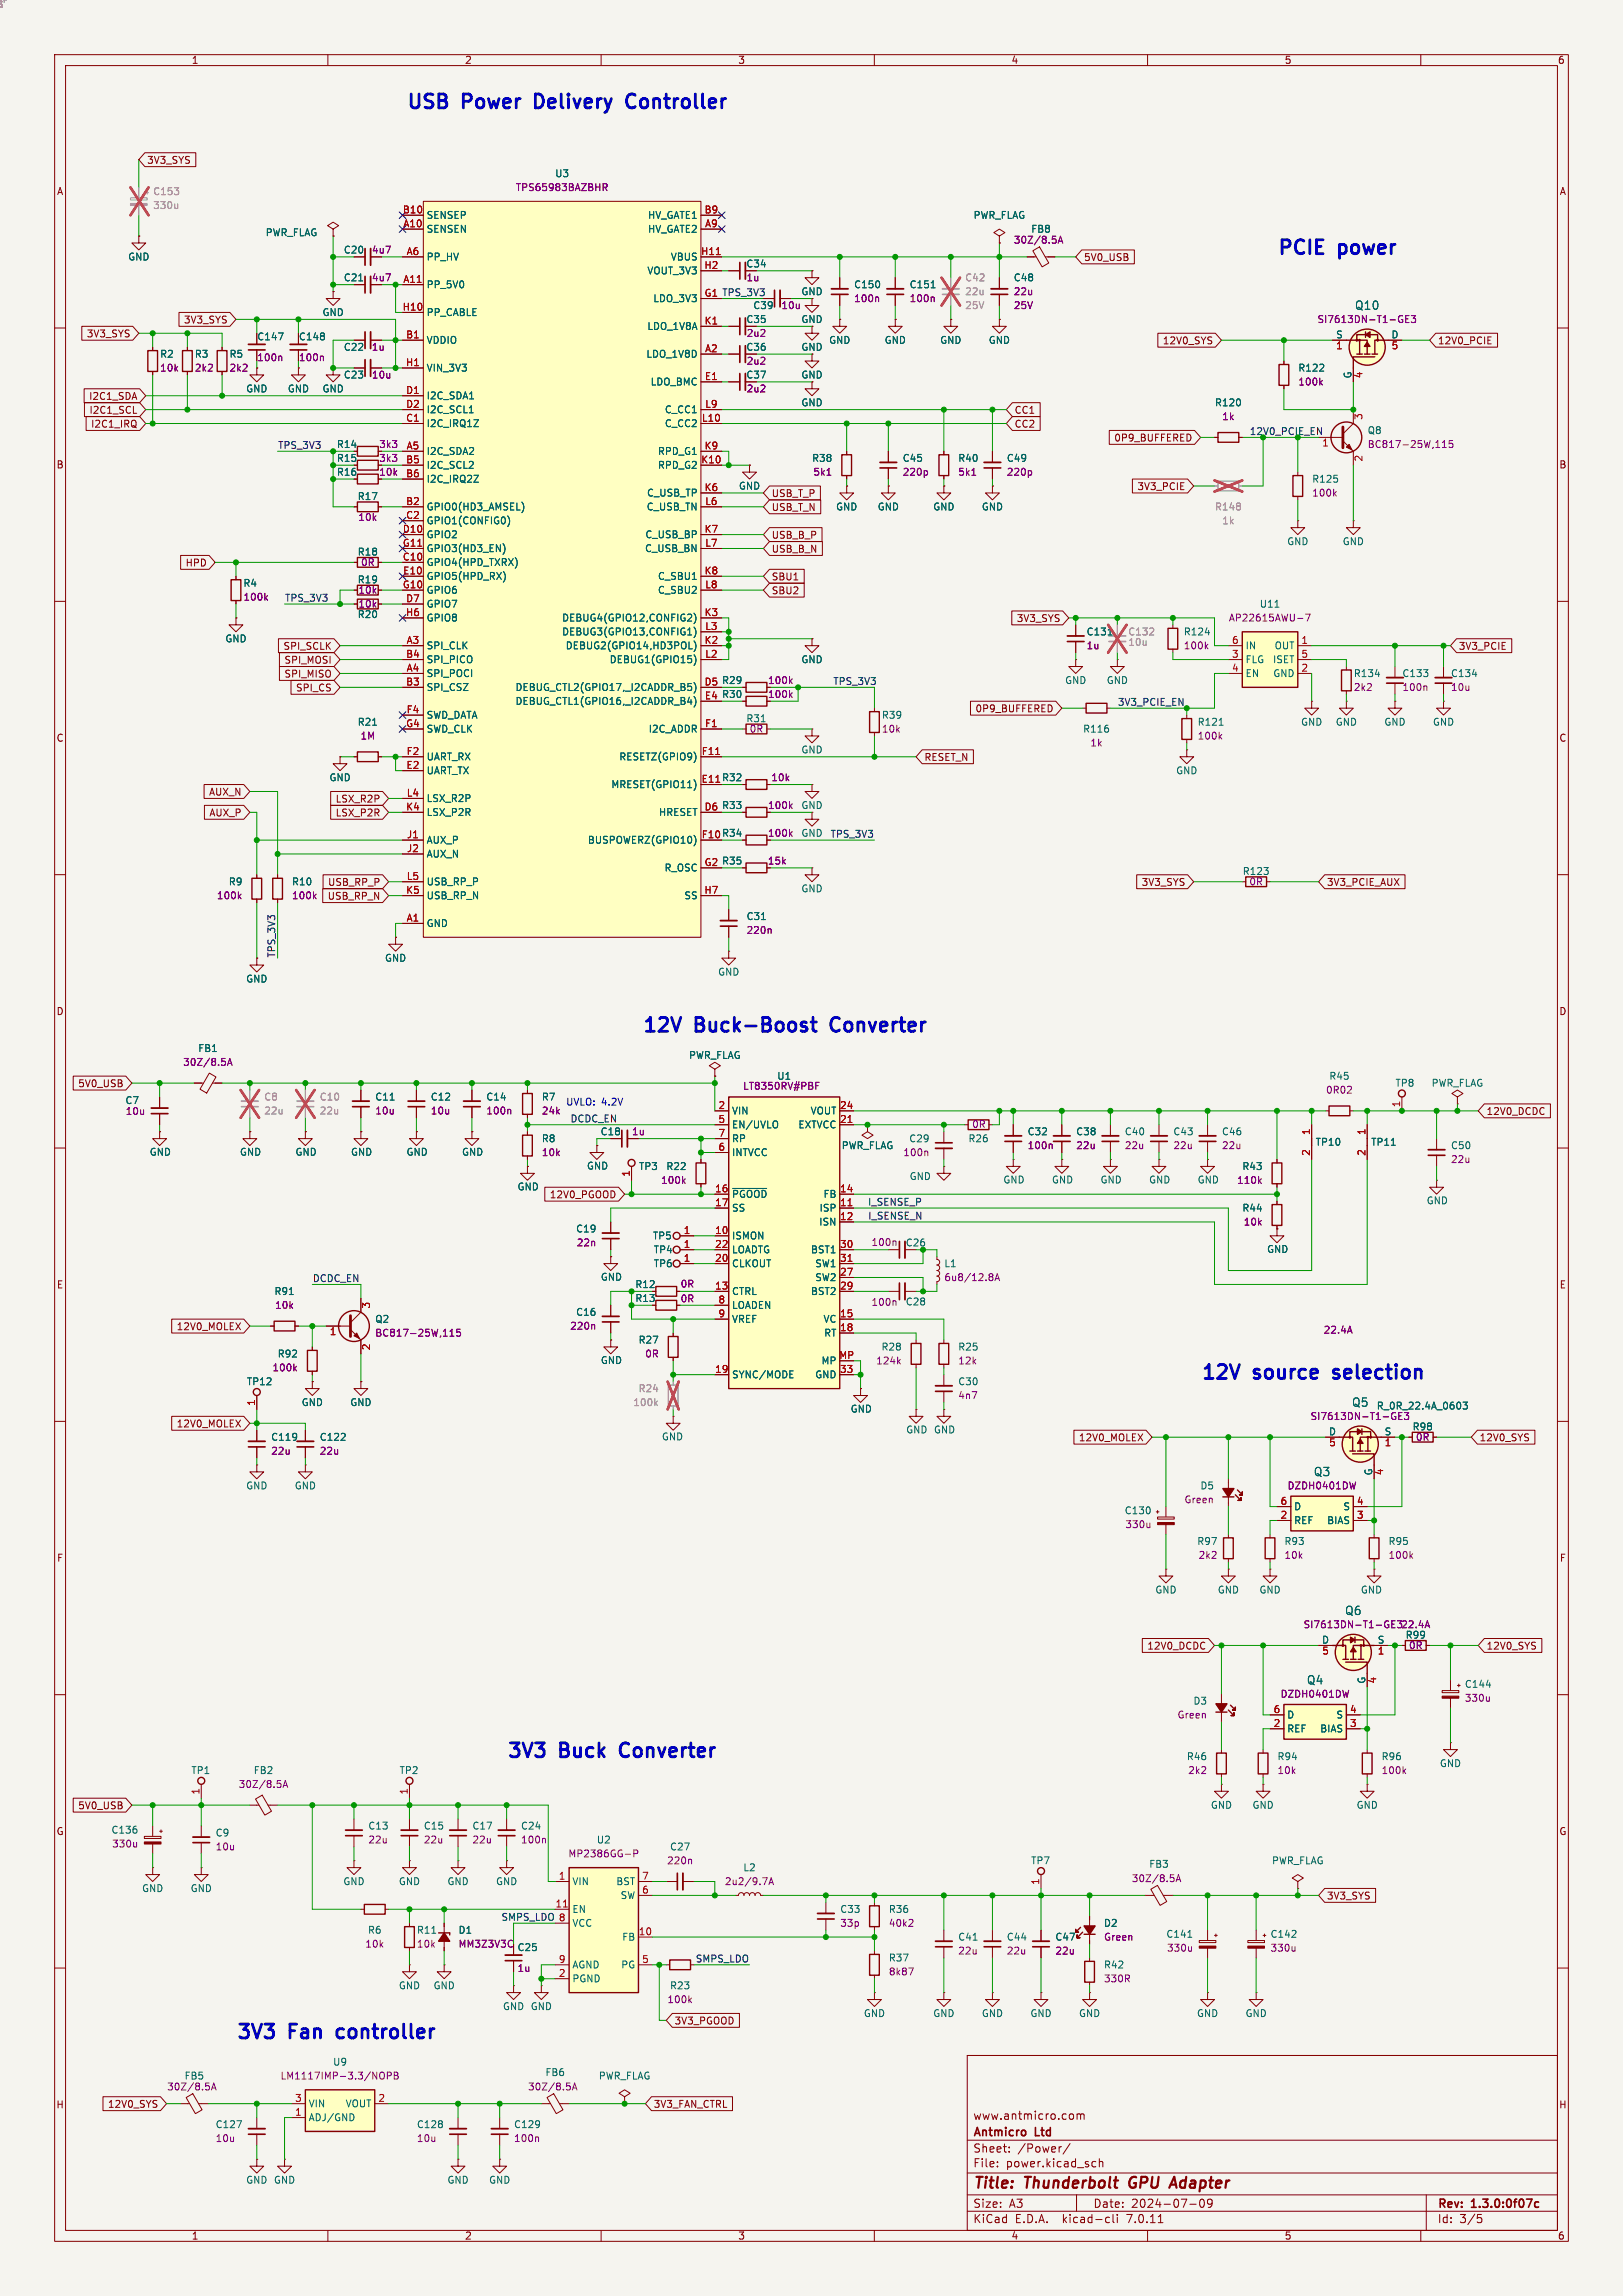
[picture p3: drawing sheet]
<svg xmlns="http://www.w3.org/2000/svg" width="297mm" height="420mm" viewBox="0 0 297 420" stroke-linecap="round" stroke-linejoin="round" font-family="sans-serif">
<defs><g id="words">
<g font-size="3.5" fill="#0000c2">
<text x="74.3" y="20.1">USB</text>
<text x="84.9" y="20.1">Power</text>
<text x="99.1" y="20.1">Delivery</text>
<text x="116.9" y="20.1">Controller</text>
<text x="233.7" y="46.7">PCIE</text>
<text x="245.2" y="46.7">power</text>
<text x="117.5" y="189">12V</text>
<text x="127.4" y="189">Buck-Boost</text>
<text x="153.3" y="189">Converter</text>
<text x="219.7" y="252.5">12V</text>
<text x="229.7" y="252.5">source</text>
<text x="245.2" y="252.5">selection</text>
<text x="92.7" y="321.7">3V3</text>
<text x="102.7" y="321.7">Buck</text>
<text x="114.7" y="321.7">Converter</text>
<text x="43.2" y="373.1">3V3</text>
<text x="53.1" y="373.1">Fan</text>
<text x="62.9" y="373.1">controller</text>
</g>
<g font-size="2.8" fill="#840000">
<text x="178" y="400.9">Title:</text>
<text x="187.7" y="400.9">Thunderbolt</text>
<text x="207.5" y="400.9">GPU</text>
<text x="215.9" y="400.9">Adapter</text>
</g>
<g font-size="2.1" fill="#840084">
<text x="247.9" y="56.9">Q10</text>
<text x="247.3" y="257.5">Q5</text>
<text x="240.3" y="270.2">Q3</text>
<text x="246" y="295.6">Q6</text>
<text x="239.1" y="308.3">Q4</text>
</g>
<g font-size="2.1" fill="#840000">
<text x="178" y="388">www.antmicro.com</text>
<text x="178" y="394">Sheet:</text>
<text x="178" y="391.2">Antmicro</text>
<text x="186.2" y="394">/Power/</text>
<text x="189.5" y="391.2">Ltd</text>
<text x="178" y="396.7">File:</text>
<text x="184.1" y="396.7">power.kicad_sch</text>
<text x="178" y="406.9">KiCad</text>
<text x="178" y="404.1">Size:</text>
<text x="184.7" y="404.1">A3</text>
<text x="185.7" y="406.9">E.D.A.</text>
<text x="194.6" y="406.9">kicad-cli</text>
<text x="200" y="404.1">Date:</text>
<text x="206.5" y="406.9">7.0.11</text>
<text x="207" y="404.1">2024-07-09</text>
<text x="263" y="404.3">Rev:</text>
<text x="263" y="406.9">Id:</text>
<text x="267.1" y="406.9">3/5</text>
<text x="269.4" y="404.3">1.3.0:0f07c</text>
</g>
<g font-size="1.8" fill="#840000">
<text x="35" y="11.9">1</text>
<text x="85" y="11.9">2</text>
<text x="135" y="11.9">3</text>
<text x="185" y="11.9">4</text>
<text x="235" y="11.9">5</text>
<text x="285" y="11.9">6</text>
<text x="10.3" y="35.9">A</text>
<text x="26.8" y="30.2">3V3_SYS</text>
<text x="285.3" y="35.9">A</text>
<text x="68" y="46.6">4u7</text>
<text x="198.3" y="47.9">5V0_USB</text>
<text x="68" y="51.7">4u7</text>
<text x="136.5" y="49.1">C34</text>
<text x="33.6" y="59.4">3V3_SYS</text>
<text x="136.5" y="59.3">C35</text>
<text x="146.6" y="59.3">GND</text>
<text x="146.6" y="54.2">GND</text>
<text x="15.8" y="61.9">3V3_SYS</text>
<text x="47" y="62.5">C147</text>
<text x="54.6" y="62.5">C148</text>
<text x="136.5" y="64.4">C36</text>
<text x="146.6" y="64.4">GND</text>
<text x="212.7" y="63.2">12V0_SYS</text>
<text x="263.1" y="63.2">12V0_PCIE</text>
<text x="136.5" y="69.4">C37</text>
<text x="146.6" y="69.4">GND</text>
<text x="16.2" y="73.3">I2C1_SDA</text>
<text x="16.3" y="75.9">I2C1_SCL</text>
<text x="185.6" y="75.9">CC1</text>
<text x="16.6" y="78.4">I2C1_IRQ</text>
<text x="69.3" y="82.1">3k3</text>
<text x="185.6" y="78.4">CC2</text>
<text x="203.8" y="81">0P9_BUFFERED</text>
<text x="10.3" y="85.9">B</text>
<text x="69.3" y="84.7">3k3</text>
<text x="69.3" y="87.2">10k</text>
<text x="208" y="89.9">3V3_PCIE</text>
<text x="285.3" y="85.9">B</text>
<text x="141.1" y="91.1">USB_T_P</text>
<text x="141.1" y="93.7">USB_T_N</text>
<text x="141.1" y="101.3">USB_B_N</text>
<text x="141.1" y="98.7">USB_B_P</text>
<text x="33.9" y="103.8">HPD</text>
<text x="141.1" y="106.4">SBU1</text>
<text x="141.1" y="108.9">SBU2</text>
<text x="186" y="114">3V3_SYS</text>
<text x="51.8" y="119.1">SPI_SCLK</text>
<text x="266.9" y="119.1">3V3_PCIE</text>
<text x="51.9" y="124.1">SPI_MISO</text>
<text x="51.9" y="121.6">SPI_MOSI</text>
<text x="140.4" y="125.3">100k</text>
<text x="54.1" y="126.7">SPI_CS</text>
<text x="140.4" y="127.9">100k</text>
<text x="178.4" y="130.5">0P9_BUFFERED</text>
<text x="10.3" y="135.9">C</text>
<text x="285.3" y="135.9">C</text>
<text x="169.1" y="139.4">RESET_N</text>
<text x="38.2" y="145.7">AUX_N</text>
<text x="38.2" y="149.5">AUX_P</text>
<text x="61.3" y="147">LSX_R2P</text>
<text x="61.3" y="149.5">LSX_P2R</text>
<text x="140.4" y="148.2">100k</text>
<text x="140.4" y="153.3">100k</text>
<text x="140.4" y="158.3">15k</text>
<text x="59.9" y="164.8">USB_RP_N</text>
<text x="59.9" y="162.2">USB_RP_P</text>
<text x="208.8" y="162.2">3V3_SYS</text>
<text x="242.7" y="162.2">3V3_PCIE_AUX</text>
<text x="10.3" y="185.9">D</text>
<text x="285.3" y="185.9">D</text>
<text x="14.2" y="199.1">5V0_USB</text>
<text x="271.9" y="204.2">12V0_DCDC</text>
<text x="100.5" y="219.4">12V0_PGOOD</text>
<text x="10.3" y="235.9">E</text>
<text x="285.3" y="235.9">E</text>
<text x="32.2" y="243.5">12V0_MOLEX</text>
<text x="32.2" y="261.3">12V0_MOLEX</text>
<text x="197.3" y="263.8">12V0_MOLEX</text>
<text x="270.7" y="263.8">12V0_SYS</text>
<text x="10.3" y="285.9">F</text>
<text x="285.3" y="285.9">F</text>
<text x="209.9" y="301.9">12V0_DCDC</text>
<text x="271.9" y="301.9">12V0_SYS</text>
<text x="10.3" y="335.9">G</text>
<text x="14.2" y="331.2">5V0_USB</text>
<text x="285.3" y="335.9">G</text>
<text x="242.7" y="347.7">3V3_SYS</text>
<text x="123.3" y="370.5">3V3_PGOOD</text>
<text x="10.2" y="385.9">H</text>
<text x="19.7" y="385.8">12V0_SYS</text>
<text x="119.5" y="385.8">3V3_FAN_CTRL</text>
<text x="285.2" y="385.9">H</text>
<text x="35" y="409.9">1</text>
<text x="85" y="409.9">2</text>
<text x="135" y="409.9">3</text>
<text x="185" y="409.9">4</text>
<text x="235" y="409.9">5</text>
<text x="285" y="409.9">6</text>
</g>
<g font-size="1.8" fill="#939391">
<text x="27.9" y="35.9">C153</text>
<text x="176.5" y="51.7">C42</text>
<text x="222.2" y="93.6">R148</text>
<text x="206.4" y="116.4">C132</text>
<text x="48.3" y="201.5">C8</text>
<text x="58.4" y="201.5">C10</text>
<text x="116.8" y="254.9">R24</text>
</g>
<g font-size="1.8" fill="#840084">
<text x="94.3" y="35.2">TPS65983BAZBHR</text>
<text x="185.4" y="44.8">30Z/8.5A</text>
<text x="188.6" y="42.8">FB8</text>
<text x="136.5" y="51.7">1u</text>
<text x="142.9" y="56.7">10u</text>
<text x="156.2" y="55.5">100n</text>
<text x="166.4" y="55.5">100n</text>
<text x="185.4" y="54.2">22u</text>
<text x="185.4" y="56.7">25V</text>
<text x="241" y="59.3">SI7613DN-T1-GE3</text>
<text x="67.9" y="64.4">1u</text>
<text x="136.5" y="61.8">2u2</text>
<text x="29.2" y="68.2">10k</text>
<text x="35.6" y="68.2">2k2</text>
<text x="41.9" y="68.2">2k2</text>
<text x="47" y="66.3">100n</text>
<text x="54.6" y="66.3">100n</text>
<text x="68" y="69.4">10u</text>
<text x="136.5" y="72">2u2</text>
<text x="136.5" y="66.9">2u2</text>
<text x="237.5" y="70.7">100k</text>
<text x="223.6" y="77.1">1k</text>
<text x="250.2" y="82.1">BC817-25W,115</text>
<text x="148.8" y="87.2">5k1</text>
<text x="165.1" y="87.2">220p</text>
<text x="175.3" y="87.2">5k1</text>
<text x="184.1" y="87.2">220p</text>
<text x="65.5" y="95.5">10k</text>
<text x="240" y="91">100k</text>
<text x="66" y="103.7">0R</text>
<text x="44.4" y="110.1">100k</text>
<text x="65.5" y="111.4">10k</text>
<text x="65.5" y="108.8">10k</text>
<text x="224.8" y="113.9">AP22615AWU-7</text>
<text x="198.8" y="119">1u</text>
<text x="216.5" y="119">100k</text>
<text x="247.6" y="126.6">2k2</text>
<text x="256.5" y="126.6">100n</text>
<text x="265.4" y="126.6">10u</text>
<text x="65.9" y="135.5">1M</text>
<text x="137.1" y="134.2">0R</text>
<text x="161.3" y="134.2">10k</text>
<text x="199.4" y="136.8">1k</text>
<text x="219.1" y="135.5">100k</text>
<text x="141.1" y="143.1">10k</text>
<text x="39.6" y="164.7">100k</text>
<text x="53.3" y="164.7">100k</text>
<text x="228.5" y="162.2">0R</text>
<text x="136.5" y="171">220n</text>
<text x="33.4" y="195.2">30Z/8.5A</text>
<text x="142.1" y="197.7">U1</text>
<text x="22.9" y="202.2">C7</text>
<text x="135.9" y="199.5">LT8350RV#PBF</text>
<text x="242.6" y="200.3">0R02</text>
<text x="22.9" y="204.1">10u</text>
<text x="68.6" y="204.1">10u</text>
<text x="78.7" y="204.1">10u</text>
<text x="88.9" y="204.1">100n</text>
<text x="99.1" y="204.1">24k</text>
<text x="115.6" y="207.9">1u</text>
<text x="177.8" y="206.5">0R</text>
<text x="99.1" y="211.7">10k</text>
<text x="165.2" y="211.7">100n</text>
<text x="188" y="210.4">100n</text>
<text x="196.8" y="210.4">22u</text>
<text x="205.7" y="210.4">22u</text>
<text x="214.6" y="210.4">22u</text>
<text x="223.5" y="210.4">22u</text>
<text x="265.4" y="212.9">22u</text>
<text x="120.9" y="216.8">100k</text>
<text x="226.3" y="216.8">110k</text>
<text x="227.5" y="224.4">10k</text>
<text x="105.5" y="228.2">22n</text>
<text x="159.4" y="228.1">100n</text>
<text x="50.2" y="239.6">10k</text>
<text x="124.5" y="238.4">0R</text>
<text x="124.5" y="235.7">0R</text>
<text x="159.4" y="239.1">100n</text>
<text x="172.7" y="234.5">6u8/12.8A</text>
<text x="68.6" y="244.7">BC817-25W,115</text>
<text x="104.2" y="243.4">220n</text>
<text x="242.1" y="244.1">22.4A</text>
<text x="49.8" y="251.1">100k</text>
<text x="118" y="248.5">0R</text>
<text x="160.2" y="249.8">124k</text>
<text x="175.3" y="249.8">12k</text>
<text x="175.3" y="256.1">4n7</text>
<text x="239.7" y="259.9">SI7613DN-T1-GE3</text>
<text x="259" y="263.8">0R</text>
<text x="49.5" y="266.3">22u</text>
<text x="58.4" y="266.3">22u</text>
<text x="216.7" y="275.2">Green</text>
<text x="235.5" y="272.6">DZDH0401DW</text>
<text x="205.8" y="279.7">330u</text>
<text x="219.2" y="285.3">2k2</text>
<text x="234.9" y="285.3">10k</text>
<text x="254" y="285.3">100k</text>
<text x="238.5" y="298">SI7613DN-T1-GE3</text>
<text x="256.3" y="298">22.4A</text>
<text x="257.7" y="301.9">0R</text>
<text x="234.2" y="310.7">DZDH0401DW</text>
<text x="268" y="311.5">330u</text>
<text x="215.4" y="314.6">Green</text>
<text x="43.6" y="327.3">30Z/8.5A</text>
<text x="217.3" y="324.7">2k2</text>
<text x="233.7" y="324.7">10k</text>
<text x="252.7" y="324.7">100k</text>
<text x="20.4" y="338.1">330u</text>
<text x="39.4" y="338.7">10u</text>
<text x="67.3" y="337.4">22u</text>
<text x="77.5" y="337.4">22u</text>
<text x="86.4" y="337.4">22u</text>
<text x="95.2" y="337.4">100n</text>
<text x="103.9" y="340">MP2386GG-P</text>
<text x="122" y="341.2">220n</text>
<text x="132.6" y="345">2u2/9.7A</text>
<text x="207" y="344.5">30Z/8.5A</text>
<text x="153.7" y="352.6">33p</text>
<text x="162.6" y="352.7">40k2</text>
<text x="66.8" y="356.5">10k</text>
<text x="76.2" y="356.5">10k</text>
<text x="83.8" y="356.5">MM3Z3V3C</text>
<text x="175.3" y="357.7">22u</text>
<text x="184.1" y="357.7">22u</text>
<text x="193" y="357.7">22u</text>
<text x="201.9" y="355.2">Green</text>
<text x="213.5" y="357.2">330u</text>
<text x="232.4" y="357.2">330u</text>
<text x="94.6" y="360.9">1u</text>
<text x="162.6" y="361.5">8k87</text>
<text x="201.9" y="362.8">330R</text>
<text x="122" y="366.6">100k</text>
<text x="30.5" y="382.6">30Z/8.5A</text>
<text x="33.7" y="380.6">FB5</text>
<text x="51.2" y="380.6">LM1117IMP-3.3/NOPB</text>
<text x="96.5" y="382.6">30Z/8.5A</text>
<text x="39.4" y="392">10u</text>
<text x="76.2" y="392">10u</text>
<text x="94" y="392">100n</text>
</g>
<g font-size="1.8" fill="#006464">
<text x="101.5" y="32.6">U3</text>
<text x="78" y="40.2">SENSEP</text>
<text x="118.5" y="40.2">HV_GATE1</text>
<text x="178.1" y="40.2">PWR_FLAG</text>
<text x="23.4" y="47.9">GND</text>
<text x="48.5" y="43.4">PWR_FLAG</text>
<text x="62.8" y="46.6">C20</text>
<text x="78" y="42.8">SENSEN</text>
<text x="78" y="47.9">PP_HV</text>
<text x="118.5" y="42.8">HV_GATE2</text>
<text x="122.7" y="47.9">VBUS</text>
<text x="62.8" y="51.7">C21</text>
<text x="78" y="52.9">PP_5V0</text>
<text x="118.4" y="50.4">VOUT_3V3</text>
<text x="156.2" y="52.9">C150</text>
<text x="166.4" y="52.9">C151</text>
<text x="185.4" y="51.7">C48</text>
<text x="58.9" y="58">GND</text>
<text x="78" y="58">PP_CABLE</text>
<text x="119.5" y="55.5">LDO_3V3</text>
<text x="137.8" y="56.7">C39</text>
<text x="29.2" y="65.6">R2</text>
<text x="35.6" y="65.6">R3</text>
<text x="41.9" y="65.6">R5</text>
<text x="62.8" y="64.4">C22</text>
<text x="78" y="63.1">VDDIO</text>
<text x="118.2" y="65.6">LDO_1V8D</text>
<text x="118.4" y="60.6">LDO_1V8A</text>
<text x="151.6" y="63.1">GND</text>
<text x="161.8" y="63.1">GND</text>
<text x="172" y="63.1">GND</text>
<text x="180.8" y="63.1">GND</text>
<text x="244.4" y="62">S</text>
<text x="254.5" y="62">D</text>
<text x="45" y="72">GND</text>
<text x="52.6" y="72">GND</text>
<text x="58.9" y="72">GND</text>
<text x="62.8" y="69.4">C23</text>
<text x="78" y="68.2">VIN_3V3</text>
<text x="119" y="70.7">LDO_BMC</text>
<text x="237.5" y="68.2">R122</text>
<text x="247.4" y="69.3" transform="rotate(-90 247.4 69.3)">G</text>
<text x="78" y="73.3">I2C_SDA1</text>
<text x="78" y="75.8">I2C_SCL1</text>
<text x="121.6" y="75.8">C_CC1</text>
<text x="146.6" y="74.5">GND</text>
<text x="222.2" y="74.5">R120</text>
<text x="61.6" y="82.1">R14</text>
<text x="78" y="83.4">I2C_SDA2</text>
<text x="78" y="78.3">I2C_IRQ1Z</text>
<text x="120.3" y="83.4">RPD_G1</text>
<text x="121.6" y="78.3">C_CC2</text>
<text x="250.2" y="79.6">Q8</text>
<text x="61.6" y="84.7">R15</text>
<text x="61.6" y="87.2">R16</text>
<text x="78" y="86">I2C_SCL2</text>
<text x="78" y="88.5">I2C_IRQ2Z</text>
<text x="120.3" y="86">RPD_G2</text>
<text x="135.1" y="89.8">GND</text>
<text x="148.5" y="84.7">R38</text>
<text x="165.1" y="84.7">C45</text>
<text x="175.3" y="84.7">R40</text>
<text x="184.1" y="84.7">C49</text>
<text x="240" y="88.5">R125</text>
<text x="65.4" y="91.7">R17</text>
<text x="78" y="93.6">GPIO0(HD3_AMSEL)</text>
<text x="118.2" y="93.6">C_USB_TN</text>
<text x="118.3" y="91">C_USB_TP</text>
<text x="152.9" y="93.6">GND</text>
<text x="160.5" y="93.6">GND</text>
<text x="170.7" y="93.6">GND</text>
<text x="179.6" y="93.6">GND</text>
<text x="65.4" y="101.8">R18</text>
<text x="78" y="96.1">GPIO1(CONFIG0)</text>
<text x="78" y="98.7">GPIO2</text>
<text x="78" y="101.2">GPIO3(HD3_EN)</text>
<text x="117.9" y="101.2">C_USB_BN</text>
<text x="118" y="98.7">C_USB_BP</text>
<text x="235.5" y="99.9">GND</text>
<text x="245.6" y="99.9">GND</text>
<text x="44.4" y="107.5">R4</text>
<text x="65.4" y="106.9">R19</text>
<text x="78" y="103.7">GPIO4(HPD_TXRX)</text>
<text x="78" y="106.3">GPIO5(HPD_RX)</text>
<text x="120.3" y="106.3">C_SBU1</text>
<text x="65.4" y="113.3">R20</text>
<text x="78" y="111.4">GPIO7</text>
<text x="78" y="108.8">GPIO6</text>
<text x="78" y="113.9">GPIO8</text>
<text x="102.8" y="113.9">DEBUG4(GPIO12,CONFIG2)</text>
<text x="120.3" y="108.8">C_SBU2</text>
<text x="230.4" y="111.4">U11</text>
<text x="41.1" y="117.7">GND</text>
<text x="78" y="119">SPI_CLK</text>
<text x="102.8" y="116.4">DEBUG3(GPIO13,CONFIG1)</text>
<text x="103.4" y="119">DEBUG2(GPIO14,HD3POL)</text>
<text x="198.8" y="116.4">C131</text>
<text x="216.5" y="116.4">R124</text>
<text x="227.8" y="119">IN</text>
<text x="233.2" y="119">OUT</text>
<text x="78" y="124.1">SPI_POCI</text>
<text x="78" y="121.5">SPI_PICO</text>
<text x="111.5" y="121.5">DEBUG1(GPIO15)</text>
<text x="146.6" y="121.5">GND</text>
<text x="194.8" y="125.3">GND</text>
<text x="202.4" y="125.3">GND</text>
<text x="227.8" y="121.5">FLG</text>
<text x="227.8" y="124.1">EN</text>
<text x="232.8" y="121.5">ISET</text>
<text x="232.9" y="124.1">GND</text>
<text x="247.6" y="124.1">R134</text>
<text x="256.5" y="124.1">C133</text>
<text x="265.4" y="124.1">C134</text>
<text x="78" y="126.6">SPI_CSZ</text>
<text x="78" y="131.7">SWD_DATA</text>
<text x="94.2" y="126.6">DEBUG_CTL2(GPIO17,_I2CADDR_B5)</text>
<text x="94.2" y="129.1">DEBUG_CTL1(GPIO16,_I2CADDR_B4)</text>
<text x="161.3" y="131.7">R39</text>
<text x="65.4" y="132.9">R21</text>
<text x="78" y="134.2">SWD_CLK</text>
<text x="118.6" y="134.2">I2C_ADDR</text>
<text x="136.5" y="132.3">R31</text>
<text x="198.1" y="134.2">R116</text>
<text x="219.1" y="132.9">R121</text>
<text x="238" y="132.9">GND</text>
<text x="244.3" y="132.9">GND</text>
<text x="253.2" y="132.9">GND</text>
<text x="262.1" y="132.9">GND</text>
<text x="60.2" y="143.1">GND</text>
<text x="78" y="141.8">UART_TX</text>
<text x="78" y="139.3">UART_RX</text>
<text x="113.2" y="139.3">RESETZ(GPIO9)</text>
<text x="146.6" y="138">GND</text>
<text x="215.1" y="141.8">GND</text>
<text x="78" y="149.5">LSX_P2R</text>
<text x="78" y="146.9">LSX_R2P</text>
<text x="111.8" y="144.4">MRESET(GPIO11)</text>
<text x="120.5" y="149.5">HRESET</text>
<text x="146.6" y="148.2">GND</text>
<text x="78" y="154.5">AUX_P</text>
<text x="107.5" y="154.5">BUSPOWERZ(GPIO10)</text>
<text x="146.6" y="153.3">GND</text>
<text x="78" y="157.1">AUX_N</text>
<text x="121.5" y="159.6">R_OSC</text>
<text x="227.3" y="160.2">R123</text>
<text x="41.8" y="162.2">R9</text>
<text x="53.3" y="162.2">R10</text>
<text x="78" y="164.7">USB_RP_N</text>
<text x="78" y="162.2">USB_RP_P</text>
<text x="125.1" y="164.7">SS</text>
<text x="146.6" y="163.4">GND</text>
<text x="78" y="169.8">GND</text>
<text x="136.5" y="168.5">C31</text>
<text x="45" y="179.9">GND</text>
<text x="70.4" y="176.1">GND</text>
<text x="131.3" y="178.7">GND</text>
<text x="36.2" y="192.6">FB1</text>
<text x="126" y="193.9">PWR_FLAG</text>
<text x="243.2" y="197.7">R45</text>
<text x="68.6" y="201.5">C11</text>
<text x="78.7" y="201.5">C12</text>
<text x="88.9" y="201.5">C14</text>
<text x="99.1" y="201.5">R7</text>
<text x="255.3" y="199">TP8</text>
<text x="261.9" y="199">PWR_FLAG</text>
<text x="99.1" y="209.1">R8</text>
<text x="109.8" y="207.9">C18</text>
<text x="133.9" y="204.1">VIN</text>
<text x="133.9" y="206.6">EN/UVLO</text>
<text x="133.9" y="209.1">RP</text>
<text x="146" y="206.6">EXTVCC</text>
<text x="148.2" y="204.1">VOUT</text>
<text x="166.3" y="209.1">C29</text>
<text x="177.1" y="209.1">R26</text>
<text x="188" y="207.9">C32</text>
<text x="196.8" y="207.9">C38</text>
<text x="205.7" y="207.9">C40</text>
<text x="214.6" y="207.9">C43</text>
<text x="223.5" y="207.9">C46</text>
<text x="240.7" y="209.8">TP10</text>
<text x="250.8" y="209.8">TP11</text>
<text x="27.3" y="211.6">GND</text>
<text x="43.8" y="211.6">GND</text>
<text x="54" y="211.6">GND</text>
<text x="64.1" y="211.6">GND</text>
<text x="74.3" y="211.6">GND</text>
<text x="84.5" y="211.6">GND</text>
<text x="107.3" y="214.1">GND</text>
<text x="116.8" y="214.2">TP3</text>
<text x="121.8" y="214.2">R22</text>
<text x="133.9" y="211.7">INTVCC</text>
<text x="153.9" y="210.4">PWR_FLAG</text>
<text x="227.3" y="214.2">R43</text>
<text x="265.4" y="210.4">C50</text>
<text x="94.6" y="218">GND</text>
<text x="133.9" y="219.3">~{PGOOD}</text>
<text x="133.9" y="221.8">SS</text>
<text x="149.9" y="221.8">ISP</text>
<text x="150.6" y="219.3">FB</text>
<text x="166.4" y="216">GND</text>
<text x="183.5" y="216.7">GND</text>
<text x="192.4" y="216.7">GND</text>
<text x="201.3" y="216.7">GND</text>
<text x="210.2" y="216.7">GND</text>
<text x="219.1" y="216.7">GND</text>
<text x="227.3" y="221.8">R44</text>
<text x="261" y="220.5">GND</text>
<text x="105.3" y="225.6">C19</text>
<text x="119.4" y="226.9">TP5</text>
<text x="133.9" y="226.9">ISMON</text>
<text x="149.8" y="224.4">ISN</text>
<text x="119.5" y="232">TP6</text>
<text x="119.5" y="229.5">TP4</text>
<text x="133.9" y="232">CLKOUT</text>
<text x="133.9" y="229.5">LOADTG</text>
<text x="148.3" y="229.5">BST1</text>
<text x="149.1" y="232">SW1</text>
<text x="172.7" y="232">L1</text>
<text x="231.8" y="229.4">GND</text>
<text x="50.1" y="237.1">R91</text>
<text x="109.9" y="234.5">GND</text>
<text x="116.2" y="238.4">R13</text>
<text x="116.2" y="235.8">R12</text>
<text x="133.9" y="237.1">CTRL</text>
<text x="133.9" y="239.6">LOADEN</text>
<text x="148.3" y="237.1">BST2</text>
<text x="149.1" y="234.5">SW2</text>
<text x="165.7" y="239">C28</text>
<text x="68.6" y="242.2">Q2</text>
<text x="105.3" y="240.9">C16</text>
<text x="116.8" y="246">R27</text>
<text x="133.9" y="242.2">VREF</text>
<text x="150.6" y="242.2">VC</text>
<text x="150.7" y="244.7">RT</text>
<text x="50.7" y="248.5">R92</text>
<text x="109.9" y="249.7">GND</text>
<text x="150.2" y="249.8">MP</text>
<text x="161.2" y="247.2">R28</text>
<text x="175.3" y="247.2">R25</text>
<text x="45.1" y="253.6">TP12</text>
<text x="55.1" y="257.4">GND</text>
<text x="64" y="257.4">GND</text>
<text x="133.9" y="252.3">SYNC/MODE</text>
<text x="149.1" y="252.3">GND</text>
<text x="175.3" y="253.6">C30</text>
<text x="49.5" y="263.7">C119</text>
<text x="58.4" y="263.7">C122</text>
<text x="121" y="263.7">GND</text>
<text x="155.6" y="258.6">GND</text>
<text x="165.7" y="262.4">GND GND</text>
<text x="243.1" y="262.6">D</text>
<text x="251.8" y="258">R_0R_22.4A_0603</text>
<text x="253.3" y="262.6">S</text>
<text x="258.4" y="261.8">R98</text>
<text x="251.2" y="270" transform="rotate(-90 251.2 270)">G</text>
<text x="45" y="272.6">GND</text>
<text x="53.8" y="272.6">GND</text>
<text x="219.6" y="272.6">D5</text>
<text x="205.7" y="277.2">C130</text>
<text x="236.7" y="279">REF</text>
<text x="236.7" y="276.5">D</text>
<text x="242.8" y="279">BIAS</text>
<text x="245.7" y="276.5">S</text>
<text x="219" y="282.8">R97</text>
<text x="234.9" y="282.8">R93</text>
<text x="254" y="282.8">R95</text>
<text x="211.3" y="291.7">GND</text>
<text x="222.8" y="291.7">GND</text>
<text x="230.4" y="291.7">GND</text>
<text x="248.9" y="291.7">GND</text>
<text x="257.1" y="299.9">R99</text>
<text x="241.8" y="300.7">D</text>
<text x="252" y="300.7">S</text>
<text x="249.9" y="308.1" transform="rotate(-90 249.9 308.1)">G</text>
<text x="268" y="308.9">C144</text>
<text x="218.3" y="312">D3</text>
<text x="235.5" y="317.1">REF</text>
<text x="235.5" y="314.6">D</text>
<text x="241.5" y="317.1">BIAS</text>
<text x="244.5" y="314.6">S</text>
<text x="217.1" y="322.2">R46</text>
<text x="233.7" y="322.2">R94</text>
<text x="252.7" y="322.2">R96</text>
<text x="263.4" y="323.4">GND</text>
<text x="34.9" y="324.7">TP1</text>
<text x="46.3" y="324.7">FB2</text>
<text x="73" y="324.7">TP2</text>
<text x="20.3" y="335.6">C136</text>
<text x="67.3" y="334.9">C13</text>
<text x="77.5" y="334.9">C15</text>
<text x="86.4" y="334.9">C17</text>
<text x="95.2" y="334.9">C24</text>
<text x="221.5" y="331.1">GND</text>
<text x="229.1" y="331.1">GND</text>
<text x="248.2" y="331.1">GND</text>
<text x="39.4" y="336.1">C9</text>
<text x="109.1" y="337.4">U2</text>
<text x="122.5" y="338.7">C27</text>
<text x="188.6" y="341.2">TP7</text>
<text x="210.2" y="341.9">FB3</text>
<text x="232.7" y="341.2">PWR_FLAG</text>
<text x="25.9" y="346.3">GND</text>
<text x="34.8" y="346.3">GND</text>
<text x="62.7" y="345">GND</text>
<text x="72.9" y="345">GND</text>
<text x="81.8" y="345">GND</text>
<text x="90.7" y="345">GND</text>
<text x="104.6" y="345">VIN</text>
<text x="112.7" y="345">BST</text>
<text x="113.5" y="347.6">SW</text>
<text x="135.9" y="342.5">L2</text>
<text x="67.2" y="353.9">R6</text>
<text x="76.2" y="353.9">R11</text>
<text x="83.8" y="353.9">D1</text>
<text x="104.6" y="350.1">EN</text>
<text x="104.6" y="352.7">VCC</text>
<text x="153.7" y="350.1">C33</text>
<text x="162.6" y="350.1">R36</text>
<text x="201.9" y="352.7">D2</text>
<text x="94.6" y="357.1">C25</text>
<text x="113.8" y="355.2">FB</text>
<text x="162.6" y="359">R37</text>
<text x="175.3" y="355.2">C41</text>
<text x="184.1" y="355.2">C44</text>
<text x="193" y="355.2">C47</text>
<text x="213.3" y="354.7">C141</text>
<text x="232.4" y="354.7">C142</text>
<text x="72.9" y="364.1">GND</text>
<text x="79.2" y="364.1">GND</text>
<text x="104.6" y="362.8">PGND</text>
<text x="104.6" y="360.3">AGND</text>
<text x="113.6" y="360.3">PG</text>
<text x="122.5" y="364.1">R23</text>
<text x="201.9" y="360.3">R42</text>
<text x="91.9" y="367.9">GND GND</text>
<text x="158" y="369.2">GND</text>
<text x="170.7" y="369.2">GND</text>
<text x="179.6" y="369.2">GND</text>
<text x="188.5" y="369.2">GND</text>
<text x="197.4" y="369.2">GND</text>
<text x="218.9" y="369.2">GND</text>
<text x="227.8" y="369.2">GND</text>
<text x="60.9" y="378.1">U9</text>
<text x="99.7" y="380">FB6</text>
<text x="109.5" y="380.6">PWR_FLAG</text>
<text x="39.4" y="389.5">C127</text>
<text x="56.4" y="388.2">ADJ/GND</text>
<text x="56.4" y="385.7">VIN</text>
<text x="63.2" y="385.7">VOUT</text>
<text x="76.2" y="389.5">C128</text>
<text x="94" y="389.5">C129</text>
<text x="45" y="399.6">GND GND</text>
<text x="81.8" y="399.6">GND</text>
<text x="89.4" y="399.6">GND</text>
</g>
<g font-size="1.8" fill="#9c9b98">
<text x="27.9" y="38.4">330u</text>
<text x="176.5" y="54.2">22u</text>
<text x="176.5" y="56.7">25V</text>
<text x="223.6" y="96.1">1k</text>
<text x="206.4" y="118.3">10u</text>
<text x="48.3" y="204.1">22u</text>
<text x="58.4" y="204.1">22u</text>
<text x="115.8" y="257.4">100k</text>
</g>
<g font-size="1.8" fill="#a90000">
<text x="73.6" y="39.1">B10</text>
<text x="73.7" y="41.7">A10</text>
<text x="128.8" y="39.1">B9</text>
<text x="128.9" y="41.7">A9</text>
<text x="74.3" y="46.7">A6</text>
<text x="128.2" y="46.7">H11</text>
<text x="73.7" y="51.8">A11</text>
<text x="128.8" y="49.3">H2</text>
<text x="73.6" y="56.9">H10</text>
<text x="128.8" y="59.4">K1</text>
<text x="128.8" y="54.4">G1</text>
<text x="74.2" y="62">B1</text>
<text x="128.9" y="64.5">A2</text>
<text x="244.4" y="64.2">1</text>
<text x="254.6" y="64.2">5</text>
<text x="74.2" y="67.1">H1</text>
<text x="128.9" y="69.6">E1</text>
<text x="249.6" y="69.3" transform="rotate(-90 249.6 69.3)">4</text>
<text x="74.2" y="77.2">C1</text>
<text x="74.2" y="72.1">D1</text>
<text x="74.2" y="74.7">D2</text>
<text x="128.3" y="77.2">L10</text>
<text x="129" y="74.7">L9</text>
<text x="249.6" y="76.9" transform="rotate(-90 249.6 76.9)">3</text>
<text x="74.3" y="82.3">A5</text>
<text x="128.8" y="82.3">K9</text>
<text x="241.9" y="82">1</text>
<text x="74.2" y="84.8">B5</text>
<text x="74.2" y="87.4">B6</text>
<text x="128.2" y="84.8">K10</text>
<text x="128.8" y="89.9">K6</text>
<text x="249.6" y="84.5" transform="rotate(-90 249.6 84.5)">2</text>
<text x="74.2" y="92.5">B2</text>
<text x="74.2" y="95">C2</text>
<text x="129" y="92.5">L6</text>
<text x="73.6" y="97.5">D10</text>
<text x="73.6" y="100.1">G11</text>
<text x="128.8" y="97.5">K7</text>
<text x="129" y="100.1">L7</text>
<text x="73.6" y="102.6">C10</text>
<text x="73.6" y="107.7">G10</text>
<text x="73.7" y="105.2">E10</text>
<text x="128.8" y="105.2">K8</text>
<text x="129" y="107.7">L8</text>
<text x="74.2" y="112.8">H6</text>
<text x="74.2" y="110.2">D7</text>
<text x="128.8" y="112.8">K3</text>
<text x="74.3" y="117.9">A3</text>
<text x="128.8" y="117.9">K2</text>
<text x="129" y="115.3">L3</text>
<text x="225.4" y="117.9">6</text>
<text x="238.1" y="117.9">1</text>
<text x="74.2" y="125.5">B3</text>
<text x="74.2" y="120.4">B4</text>
<text x="74.3" y="122.9">A4</text>
<text x="128.8" y="125.5">D5 R29</text>
<text x="129" y="120.4">L2</text>
<text x="225.4" y="120.4">3</text>
<text x="225.4" y="122.9">4</text>
<text x="238.1" y="122.9">2</text>
<text x="238.1" y="120.4">5</text>
<text x="74.3" y="130.6">F4</text>
<text x="128.9" y="128">E4 R30</text>
<text x="74.2" y="133.1">G4</text>
<text x="128.9" y="133.1">F1</text>
<text x="74.3" y="140.7">E2</text>
<text x="74.3" y="138.2">F2</text>
<text x="128.3" y="143.3">E11 R32</text>
<text x="128.3" y="138.2">F11</text>
<text x="74.2" y="148.3">K4</text>
<text x="74.3" y="145.8">L4</text>
<text x="128.8" y="148.3">D6 R33</text>
<text x="74.4" y="153.4">J1</text>
<text x="74.4" y="156">J2</text>
<text x="128.3" y="153.4">F10 R34</text>
<text x="74.3" y="161">L5</text>
<text x="128.8" y="158.5">G2 R35</text>
<text x="74.2" y="163.6">K5</text>
<text x="128.8" y="163.6">H7</text>
<text x="74.3" y="168.7">A1</text>
<text x="131.4" y="202.9">2</text>
<text x="153.6" y="202.9">24</text>
<text x="256.3" y="202.6" transform="rotate(-90 256.3 202.6)">1</text>
<text x="131.4" y="205.5">5</text>
<text x="131.4" y="208">7</text>
<text x="153.6" y="205.5">21</text>
<text x="239.8" y="207.7" transform="rotate(-90 239.8 207.7)">1</text>
<text x="249.9" y="207.7" transform="rotate(-90 249.9 207.7)">1</text>
<text x="115.3" y="215.3" transform="rotate(-90 115.3 215.3)">1</text>
<text x="131.4" y="210.6">6</text>
<text x="239.8" y="211.5" transform="rotate(-90 239.8 211.5)">2</text>
<text x="249.9" y="211.5" transform="rotate(-90 249.9 211.5)">2</text>
<text x="130.8" y="218.2">16</text>
<text x="130.8" y="220.7">17</text>
<text x="153.6" y="220.7">11</text>
<text x="153.6" y="218.2">14</text>
<text x="125" y="225.8">1</text>
<text x="130.8" y="225.8">10</text>
<text x="153.6" y="223.3">12</text>
<text x="125" y="230.9">1</text>
<text x="125" y="228.3">1</text>
<text x="130.8" y="230.9">20</text>
<text x="130.8" y="228.3">22</text>
<text x="153.6" y="233.4">27</text>
<text x="153.6" y="228.3">30</text>
<text x="153.6" y="230.9">31</text>
<text x="68" y="239.5" transform="rotate(-90 68 239.5)">3</text>
<text x="130.8" y="236">13</text>
<text x="131.4" y="238.5">8</text>
<text x="153.6" y="236">29</text>
<text x="60.3" y="244.6">1</text>
<text x="131.4" y="241">9</text>
<text x="153.6" y="241">15</text>
<text x="153.6" y="243.6">18</text>
<text x="68" y="247.1" transform="rotate(-90 68 247.1)">2</text>
<text x="130.8" y="251.2">19</text>
<text x="153.5" y="248.7">MP</text>
<text x="153.6" y="251.2">33</text>
<text x="46.7" y="257.2" transform="rotate(-90 46.7 257.2)">1</text>
<text x="243.1" y="264.9">5</text>
<text x="253.3" y="264.9">1</text>
<text x="253.4" y="269.9" transform="rotate(-90 253.4 269.9)">4</text>
<text x="234.2" y="275.3">6</text>
<text x="248.2" y="275.3">4</text>
<text x="234.2" y="277.9">2</text>
<text x="248.2" y="277.9">3</text>
<text x="241.9" y="303">5</text>
<text x="252" y="303">1</text>
<text x="252.2" y="308" transform="rotate(-90 252.2 308)">4</text>
<text x="233" y="316">2</text>
<text x="233" y="313.4">6</text>
<text x="246.9" y="316">3</text>
<text x="246.9" y="313.4">4</text>
<text x="36.6" y="328.4" transform="rotate(-90 36.6 328.4)">1</text>
<text x="74.7" y="328.4" transform="rotate(-90 74.7 328.4)">1</text>
<text x="102.2" y="343.9">1</text>
<text x="117.4" y="346.5">6</text>
<text x="117.4" y="343.9">7</text>
<text x="190.2" y="344.9" transform="rotate(-90 190.2 344.9)">1</text>
<text x="101.6" y="349">11</text>
<text x="102.2" y="359.2">9</text>
<text x="116.8" y="354.1">10</text>
<text x="117.4" y="359.2">5</text>
<text x="102.2" y="361.7">2</text>
<text x="53.9" y="387.1">1</text>
<text x="53.9" y="384.6">3</text>
<text x="69.1" y="384.6">2</text>
</g>
<g font-size="1.8" fill="#0f0f0f">
<text x="128.8" y="54.4">G1 TPS_3V3</text>
<text x="50.8" y="82.2">TPS_3V3</text>
<text x="52.1" y="110.1">TPS_3V3</text>
<text x="152.4" y="125.4">TPS_3V3</text>
<text x="204.5" y="129.2">3V3_PCIE_EN</text>
<text x="151.9" y="153.3">TPS_3V3</text>
<text x="50.5" y="175.3" transform="rotate(-90 50.5 175.3)">TPS_3V3</text>
<text x="104.3" y="205.4">DCDC_EN</text>
<text x="158.7" y="220.6">I_SENSE_P</text>
<text x="158.8" y="223.2">I_SENSE_N</text>
<text x="57.1" y="234.6">DCDC_EN</text>
<text x="91.7" y="351.4">SMPS_LDO 8</text>
<text x="127.2" y="359.1">SMPS_LDO</text>
</g>
<g font-size="1.8" fill="#009600">
<text x="228.6" y="79.7">12V0_PCIE_EN</text>
<text x="165.7" y="228.2">C26</text>
</g>
<g font-size="1.8" fill="#0000c2">
<text x="103.5" y="202.3">UVLO:</text>
<text x="110.1" y="202.3">4.2V</text>
</g>
<g font-size="1.4" fill="#9c9b98">
<text x="-.6" y=".7">NP</text>
<text x=".7" y="1.7" transform="rotate(-90 .7 1.7)">DNP</text>
</g>
</g></defs>
<path d="M0 0h297v420h-297z" fill="#f5f4ef" stroke="#f5f4ef" stroke-width=".18"/>
<g fill="none" stroke="#840000" stroke-width=".18">
<path d="M10 10h277v400h-277zM12 12h273v396h-273zM60 10v2M110 10v2M160 10v2M210 10v2M260 10v2M10 60h2M285 60h2M10 110h2M285 110h2M10 160h2"/>
<path d="M285 160h2M10 210h2M285 210h2M10 260h2M285 260h2M10 310h2M223.5 309.9v1.9M223.5 313.1v1.9M232.4 316.2h2.5M232.4 313.7h2.5M246.4 316.2h2.5M246.4 313.7h2.5"/>
<path d="M285 310h2M74.9 351.8v.6M74.9 356.2v.7M10 360h2M177 376h108v32h-108zM285 360h2M177 397.5h108M177 391.5h108M182.5 396.2v.2M182.5 395.4v.2M184.7 393.5v.2M184.7 392.7v.2"/>
<path d="M194.2 392.7h-.2M195.8 392.1l-1.3 1.9M196.2 386.7l.3 .3v.4l-.3 .3M197.1 386.7v1M197.1 386.8l.4-.1 .2 .2M197.7 386.9l.3-.2h.3l.1 1M197.7 386.9v.8M200.1 395.4h.4M200.5 396.3l-.4 .1M201.2 395.5l.2-.1h.3l.1 1M201.2 394.9v1.5M60 408v2"/>
<path d="M110 408v2M160 408v2M177 404.5h108M177 401.5h108M197 401.5v3M202.6 405.6h.4M203 406.5l-.4 .1M203.7 405.1v1.3l.2 .2M204.5 405.1v.1M204.5 405.6v1M210 408v2M212 406.6h.8"/>
<path d="M217.7 403.2h1.2M219.7 402.4a.81 .81 0 0 0 .3 1.4l.2-.2 .2-.4-.2-.8M221 402.4v.5l.1 .2 .4 .1 .3-.3M221.7 402.4a.99 .99 0 0 1-.3 1.4h-.3M260 408v2M261 401.5v6.5M270.4 405.1h.7M270.5 405.6h.4l.3 .3-.2 .6-.5 .1"/>
</g>
<path d="M281.6 402.8h-.5l-.3 .3v.4l.2 .2h.6" fill="none" stroke="#840000" stroke-width=".3"/>
<path d="M206.9 398.5a1.27 1.27 0 0 0 0 1.6M214.2 399.6h1M214 400.2l.9-2 .4 2" fill="none" stroke="#840000" stroke-width=".4"/>
<path d="M222.5 313.2h2M224.8 312.8l1 1v-.5v.5h-.5h.5M225.2 311.9l.9 .9v-.5v.5h-.5h.5M234.9 311.8h11.5v6.3h-11.5zM74 352.4h1.8v3.8h-1.8z" fill="none" stroke="#840000" stroke-width=".25"/>
<path d="M79 353.6h.7" fill="none" stroke="#006464" stroke-width=".18"/>
<path d="M234.9 311.8h11.5v6.3h-11.5z" fill="#ffffc2" stroke="#ffffc2" stroke-width=".18"/>
<path d="M246.8 309.2l-.3 1.3" fill="none" stroke="#840084" stroke-width=".18"/>
<path d="M222.5 311.7h2l-1 1.5z" fill="#840000" stroke="#840000" stroke-width=".25"/>
<g fill="#ffffc2">
<path d="M249 303.5h.6z"/>
<path d="M248.5 303.5h.5z"/>
<path d="M247.6 303.5h.6z"/>
<path d="M247.1 303.5h.5z"/>
<path d="M245.7 303.5h1.1z"/>
</g>
<path d="M249 301v2.5" fill="none" stroke="#ffffc2" stroke-width=".18"/>
<g fill="#ffffc2">
<path d="M248 299.5v1z"/>
<path d="M245.7 300h3.9v1.1h-3.9z"/>
</g>
<g fill="#ffffc2" stroke="#ffffc2" stroke-width=".18">
<path d="M104.1 341.6h12.7v22.9h-12.7z"/>
<path d="M236.2 273.7h11.4v6.3h-11.4z"/>
<circle cx="247.6" cy="302.3" r="3.3"/>
<circle cx="249.6" cy="301" r=".13"/>
<circle cx="249" cy="301" r=".13"/>
<circle cx="245.7" cy="301" r=".13"/>
</g>
<g fill="none" stroke="#840000" stroke-width=".25">
<path d="M232.8 212.7h1.8v3.8h-1.8zM240 208.3v1.3M250.2 208.3v1.3M232.8 220.3h1.8v3.9h-1.8zM223.8 273.8h2M226.1 273.4l1 1v-.5v.5h-.5h.5M226.4 272.5l.9 .9v-.5v.5h-.5h.5M236.2 273.7h11.4v6.3h-11.4zM258.4 262h3.9v1.8h-3.9zM223.9 281.3h1.8v3.8h-1.8zM231.5 281.3h1.8v3.8h-1.8zM248 299.5v1"/>
<path d="M250.6 281.3h1.7v3.8h-1.7zM243.8 301h2.5v2.5M245.7 301.1v-1.1h3.9v1.1M245.7 303.5h1.1M246.3 304h3.9v2.1M247.1 303.5h1.1M248.5 303.5h1.1M249 301v2.5M251.5 301h-3.9v2.5M257.2 300.1h3.8v1.8h-3.8zM249.3 320.7h1.8v3.8h-1.8zM66.7 348.4h3.8v1.7h-3.8z"/>
<path d="M80.3 353.6h2v.3M104.1 341.6h12.7v22.9h-12.7z"/>
<circle cx="245.7" cy="301" r=".13"/>
<circle cx="247.6" cy="302.3" r="3.3"/>
<circle cx="249" cy="301" r=".13"/>
<circle cx="249.6" cy="301" r=".13"/>
<circle cx="36.8" cy="325.8" r=".63"/>
</g>
<g fill="#840000" stroke="#840000" stroke-width=".25">
<path d="M247.6 301.4l.6 .7h-1.1z"/>
<path d="M247.1 299.5l.8 .5-.8 .5z"/>
<path d="M223.8 272.3h2l-1 1.5z"/>
<path d="M81.3 353.6l1 1.5h-2z"/>
</g>
<g fill="none" stroke="#840000" stroke-width=".18">
<path d="M233.7 212.1v.6M233.7 216.5v.7M233.7 219.7v.6M240 205.7v2.6M240 209.6v2.5M250.2 205.7v2.6M250.2 209.6v2.5M262.9 215.9v1.3h1.3l-1.3 1.2-1.3-1.2h1.3M262.9 215.9h.1M262.9 208.3v2M262.9 211.3v2.1M233.7 224.8v1.3h1.2l-1.2 1.2-1.3-1.2h1.3"/>
<path d="M233.7 224.8h.1M233.7 224.2v.6M157.5 254v1.3h1.2l-1.2 1.2-1.3-1.2h1.3M157.5 254h.1M211.6 276.6h.5M211.8 277.5h3.1v.4h-3.1zM211.8 276.3v.5M213.4 275.6v1.8M213.4 278.8v1.9M224.8 270.5v1.9M224.8 273.7v1.9M233.7 278.1h2.5"/>
<path d="M233.7 275.6h2.5M247.6 278.1h2.6M247.6 275.6h2.6M257.8 262.9h.6M262.3 262.9h.6M213.4 287v1.3h1.2l-1.2 1.3-1.3-1.3h1.3M213.4 287h.1M224.8 287v1.3h1.3l-1.3 1.3-1.3-1.3h1.3M224.8 287h.1M224.8 280.7v.6M224.8 285.1v.7M232.4 287v1.3h1.3l-1.3 1.3-1.3-1.3h1.3"/>
<path d="M232.4 287h.1M232.4 280.7v.6M232.4 285.1v.7M251.5 287v1.3h1.2l-1.2 1.3-1.3-1.3h1.3M251.5 287h.1M251.5 280.7v.6M251.5 285.1v.7M241.3 301h2.5M250.2 306.1v2.5M251.5 301h2.5M256.5 301h.7M261 301h.6"/>
<path d="M36.8 326.4v2.5M36.8 334v2M36.8 337.1v2M45.7 330.2h1.7M46.8 329.1l1.2-.7 1.7 2.9-1.2 .7zM49 330.2h1.8M74.9 332.7v2.1M74.9 335.8v2M250.2 320v.7M250.2 324.5v.6M27.9 341.6v1.3h1.3l-1.3 1.3-1.2-1.3h1.2M27.9 341.6h.1"/>
<path d="M36.8 341.6v1.3h1.3l-1.3 1.3-1.2-1.3h1.2M36.8 341.6h.1M66 349.3h.7M70.5 349.3h.6M81.3 359.4v1.3h1.2l-1.2 1.3-1.3-1.3h1.3M81.3 359.4h.1M81.3 351.8v1.9M81.3 355v1.9M101.6 349.3h2.5M101.6 344.2h2.5M101.6 359.4h2.5M101.6 351.8h2.5"/>
<path d="M116.8 344.2h2.6M116.8 354.3h2.6M116.8 359.4h2.6M116.8 346.7h2.6M94 363.2v1.3h1.2l-1.2 1.3-1.3-1.3h1.3M94 363.2h.1M99.1 363.2v1.3h1.2l-1.2 1.3-1.3-1.3h1.3M99.1 363.2h.1M101.6 362h2.5M229.9 364.5v1.3h1.2l-1.2 1.2-1.3-1.2h1.3M229.9 364.5h.1M33 384.8h1.7"/>
<path d="M34.1 383.7l1.2-.7 1.7 2.9-1.2 .7zM36.3 384.8h1.8M47 387.4v2M47 390.4v2M91.4 395v1.2h1.3l-1.3 1.3-1.2-1.3h1.2M91.4 395h.1"/>
</g>
<g fill="none" stroke="#840084" stroke-width=".18">
<path d="M230.4 216l.4 .5M230.8 215.6l-.5 .5M247 242.6l.4 1.3M210.4 278.6v.8M210.4 279.3l-.2 .1M248.1 271.1l-.3 1.3M253.8 296.5l.3 .1M253.9 297.2h.2v.4l-.2 .2M254.7 297.1h.4M255.3 296.5h-.6v1.3h.6M255.7 296.5h.8M255.7 297.6l.1 .1"/>
<path d="M258.2 284.6l.3 .5M258.5 284.2l-.5 .5M261.2 296.5l.4 1.3M50.8 325.7h.6M51.3 326.2l.1 .2-.1 .5M51.8 327l.4-1.3 .4 1.3M51.9 326.6h.6M116 339.1l.6-.1 .1-.2v-.3l-.7-.1v1.3M256.9 323.9l.3 .5M257.2 323.6l-.4 .5M37.7 381h.6M38.2 381.6l.1 .2-.1 .4"/>
<path d="M38.7 382.3l.4-1.3 .4 1.3M38.8 381.9h.6"/>
</g>
<path d="M261.4 211.3h3M35.3 337.1h3.1M73.4 335.8h3.1M45.5 390.4h3" fill="none" stroke="#840000" stroke-width=".3"/>
<path d="M261.4 210.3h3M35.3 336h3.1M73.4 334.8h3.1M45.5 389.4h3" fill="none" stroke="#840000" stroke-width=".33"/>
<path d="M254.6 209.5h.7M267.7 256.5h.8l-.4 .5 .4 .1v.5l-.2 .2-.6-.2M43.3 387.9h.9l-.6 1.3" fill="none" stroke="#006464" stroke-width=".18"/>
<path d="M103.1 348.8h.7" fill="none" stroke="#a90000" stroke-width=".18"/>
<path d="M211.8 278.5h3.1v.4h-3.1z" fill="#840000" stroke="#840000" stroke-width=".18"/>
<g fill="#ffffc2">
<path d="M250.3 265.4h.5z"/>
<path d="M249.8 265.4h.5z"/>
<path d="M248.9 265.4h.5z"/>
<path d="M248.4 265.4h.5z"/>
<path d="M247 265.4h1z"/>
</g>
<path d="M250.3 262.9v2.5" fill="none" stroke="#ffffc2" stroke-width=".18"/>
<g fill="#ffffc2">
<path d="M249.2 261.4v1z"/>
<path d="M247 261.9h3.8v1.1h-3.8z"/>
</g>
<g fill="#ffffc2" stroke="#ffffc2" stroke-width=".18">
<path d="M55.9 382.3h12.7v7.6h-12.7z"/>
<path d="M133.3 200.7h20.4v53.3h-20.4z"/>
<path d="M77.5 36.8h50.8v134.7h-50.8z"/>
<circle cx="248.9" cy="264.2" r="3.3"/>
<circle cx="250.8" cy="262.9" r=".13"/>
<circle cx="250.3" cy="262.9" r=".13"/>
<circle cx="247" cy="262.9" r=".13"/>
</g>
<g fill="none" stroke="#840000" stroke-width=".25">
<path d="M27.1 64.1h1.7v3.8h-1.7zM33.4 64.1h1.8v3.8h-1.8zM39.8 64.1h1.7v3.8h-1.7zM222.9 79.1h3.8v1.8h-3.8zM234.1 66.7h1.7v3.8h-1.7zM154.1 83.2h1.7v3.8h-1.7zM236.6 87h1.8v3.8h-1.8zM65.4 109.6h3.8v1.8h-3.8zM213.7 114.9h1.8v3.8h-1.8zM65.4 137.5h3.8v1.8h-3.8zM136.5 124.8h3.8v1.8h-3.8zM136.5 132.5h3.8v1.7h-3.8z"/>
<path d="M136.5 127.4h3.8v1.8h-3.8zM198.8 128.7h3.8v1.7h-3.8zM216.3 131.4h1.8v3.9h-1.8zM136.5 142.6h3.8v1.8h-3.8zM46.1 160.7h1.8v3.8h-1.8zM49.9 160.7h1.8v3.8h-1.8zM228 160.4h3.8v1.8h-3.8zM95.6 200h1.8v3.8h-1.8zM95.6 207.6h1.8v3.9h-1.8zM133.3 200.7h20.4v53.3h-20.4zM177.2 204.9h3.8v1.7h-3.8zM243.2 202.3h3.8v1.8h-3.8z"/>
<path d="M120 237.9h3.8v1.7h-3.8zM120 235.3h3.8v1.8h-3.8zM50.2 241.7h3.8v1.8h-3.8zM56.3 247h1.7v3.8h-1.7zM166.8 245.7h1.7v3.9h-1.7zM171.8 245.7h1.8v3.9h-1.8zM245.1 262.9h2.4v2.5M247 263v-1.1h3.8v1.1M247 265.4h1M247.5 265.9h4v2.1M248.4 265.4h1M249.2 261.4v1"/>
<path d="M249.8 265.4h1M250.3 262.9v2.5M252.7 262.9h-3.8v2.5M222.6 320.7h1.8v3.8h-1.8zM230.3 320.7h1.7v3.8h-1.7zM122.6 358.5h3.8v1.8h-3.8zM159.1 348.6h1.8v3.8h-1.8zM159.1 357.5h1.8v3.8h-1.8zM197.7 352.6l-.9 .8v-.5v.5h.6h-.6M198.1 353.4l-1 1.1v-.6v.6h.5h-.5M198.4 353.8h2M198.5 358.8h1.8v3.8h-1.8z"/>
<path d="M55.9 382.3h12.7v7.6h-12.7z"/>
<circle cx="246.4" cy="80" r="2.82"/>
<circle cx="115.6" cy="212.7" r=".63"/>
<circle cx="256.5" cy="200" r=".63"/>
<circle cx="123.8" cy="228.6" r=".63"/>
<circle cx="123.8" cy="231.1" r=".63"/>
<circle cx="47" cy="254.6" r=".63"/>
<circle cx="64.8" cy="242.6" r="2.82"/>
<circle cx="247" cy="262.9" r=".13"/>
<circle cx="248.9" cy="264.2" r="3.3"/>
<circle cx="250.3" cy="262.9" r=".13"/>
<circle cx="250.8" cy="262.9" r=".13"/>
<circle cx="74.9" cy="325.8" r=".63"/>
<circle cx="190.5" cy="342.3" r=".63"/>
</g>
<g fill="#840000" stroke="#840000" stroke-width=".25">
<path d="M248.9 263.3l.5 .7h-1z"/>
<path d="M248.4 261.4l.8 .5-.8 .5z"/>
<path d="M198.4 352.3h2l-1 1.5z"/>
</g>
<g fill="none" stroke="#840000" stroke-width=".18">
<path d="M73.7 39.4h3.8M77.5 36.8h50.8v134.7h-50.8zM128.3 39.4h3.8M61 53.3v1.3h1.2l-1.2 1.3-1.3-1.3h1.3M61 53.3h.1M64.8 52.1h2M64.8 47h2M73.7 41.9h3.8M73.7 52.1h3.8M73.7 47h3.8M73.7 57.2h3.8M128.3 41.9h3.8"/>
<path d="M128.3 47h3.8M128.3 54.6h3.8M128.3 49.5h3.8M128.3 59.7h3.8M133.3 49.5h2.1M139.7 54.6h2M142.7 54.6h2.1M148.6 54.6v1.3h1.3l-1.3 1.3-1.3-1.3h1.3M148.6 49.5v1.3h1.3l-1.3 1.3-1.3-1.3h1.3M148.6 49.5h.1M153.7 58.4v1.3h1.2l-1.2 1.3-1.3-1.3h1.3M153.7 58.4h.1"/>
<path d="M153.7 50.8v2M153.7 53.8v2.1M174 58.4v1.3h1.3l-1.3 1.3-1.3-1.3h1.3M174 58.4h.1M27.9 63.5v.6M27.9 67.9v.7M34.3 63.5v.6M34.3 67.9v.7M40.6 63.5v.6M40.6 67.9v.7M54.6 67.3v1.3h1.3l-1.3 1.3-1.3-1.3h1.3M54.6 67.3h.1"/>
<path d="M61 67.3v1.3h1.2l-1.2 1.3-1.3-1.3h1.3M61 67.3h.1M64.8 62.2h2M67.8 62.2h2M73.7 62.2h3.8M73.7 77.5h3.8M73.7 72.4h3.8M73.7 74.9h3.8M73.7 67.3h3.8M128.3 64.8h3.8M128.3 77.5h3.8M128.3 74.9h3.8"/>
<path d="M128.3 69.9h3.8M148.6 69.9v1.2h1.3l-1.3 1.3-1.3-1.3h1.3M234.9 66v.7M234.9 70.5v.6M247.6 74.9v2.6l-1.9 1.9M73.7 82.6h3.8M73.7 92.7h3.8M73.7 85.1h3.8M73.7 87.6h3.8M73.7 95.3h3.8M73.7 97.8h3.8M128.3 82.6h3.8"/>
<path d="M128.3 92.7h3.8M128.3 85.1h3.8M128.3 97.8h3.8M128.3 90.2h3.8M137.2 85.1v1.3h1.2l-1.2 1.2-1.3-1.2h1.3M137.2 85.1h.1M154.9 88.9v1.3h1.3l-1.3 1.2-1.2-1.2h1.2M154.9 88.9h.1M154.9 82.6v.6M154.9 87v.6M181.6 82.6v2M181.6 85.6v2"/>
<path d="M222.2 80h.7M226.7 80h.6M237.5 95.3v1.2h1.3l-1.3 1.3-1.3-1.3h1.3M237.5 95.3h.1M237.5 86.4v.6M237.5 90.8v.6M241.3 80h4.4M245.7 80.6l1.9 2v2.5M247.6 95.3v1.2h1.3l-1.3 1.3-1.2-1.3h1.2M247.6 95.3h.1M43.2 113v1.3h1.2l-1.2 1.3-1.3-1.3h1.3M43.2 113h.1"/>
<path d="M64.8 110.5h.6M69.2 110.5h.6M73.7 118.1h3.8M73.7 102.9h3.8M73.7 110.5h3.8M73.7 105.4h3.8M73.7 108h3.8M73.7 100.3h3.8M73.7 113h3.8M128.3 118.1h3.8M128.3 105.4h3.8M128.3 108h3.8"/>
<path d="M128.3 100.3h3.8M128.3 113h3.8M128.3 115.6h3.8M148.6 116.8v1.3h1.3l-1.3 1.3-1.3-1.3h1.3M148.6 116.8h.1M196.8 114.3v2M196.8 117.3v2.1M214.6 114.3v.6M214.6 118.7v.7M62.2 138.4v1.3h1.3l-1.3 1.3-1.2-1.3h1.2M62.2 138.4h.1M64.8 138.4h.6"/>
<path d="M69.2 138.4h.6M73.7 125.7h3.8M73.7 133.4h3.8M73.7 138.4h3.8M73.7 123.2h3.8M73.7 120.7h3.8M73.7 130.8h3.8M128.3 125.7h3.8M128.3 133.4h3.8M128.3 128.3h3.8M128.3 138.4h3.8M128.3 120.7h3.8"/>
<path d="M135.9 125.7h.6M135.9 133.4h.6M135.9 128.3h.6M140.3 133.4h.7M148.6 133.4v1.2h1.3l-1.3 1.3-1.3-1.3h1.3M148.6 133.4h.1M196.8 120.7v1.2h1.3l-1.3 1.3-1.2-1.3h1.2M196.8 120.7h.1M198.1 129.5h.7M202.6 129.5h.6M217.2 137.2v1.2h1.2l-1.2 1.3-1.3-1.3h1.3M217.2 137.2h.1"/>
<path d="M217.2 130.8v.6M217.2 135.3v.6M73.7 148.6h3.8M73.7 141h3.8M73.7 153.7h3.8M73.7 156.2h3.8M73.7 146.1h3.8M128.3 143.5h3.8M128.3 148.6h3.8M128.3 153.7h3.8M128.3 158.8h3.8M135.9 143.5h.6"/>
<path d="M140.3 143.5h.7M148.6 148.6v1.3h1.3l-1.3 1.2-1.3-1.2h1.3M47 175.3v1.2h1.3l-1.3 1.3-1.3-1.3h1.3M47 175.3h.1M47 160v.7M47 164.5v.6M50.8 160v.7M50.8 164.5v.6M72.4 171.5v1.2h1.3l-1.3 1.3-1.3-1.3h1.3M72.4 171.5h.1M73.7 161.3h3.8M73.7 168.9h3.8"/>
<path d="M73.7 163.8h3.8M128.3 163.8h3.8M133.3 174v1.3h1.3l-1.3 1.2-1.2-1.2h1.2M133.3 174h.1M227.3 161.3h.7M231.8 161.3h.6M35.6 198.1h1.6M38.3 196.3l1.2 .7-1.7 2.9-1.2-.7zM38.9 198.1h1.7M66 199.4v2M76.2 199.4v2M86.4 199.4v2"/>
<path d="M96.5 199.4v.6M29.2 207v1.3h1.3l-1.3 1.3-1.3-1.3h1.3M29.2 207h.1M29.2 200.7v2M29.2 203.7v2M45.7 207v1.3h1.3l-1.3 1.3-1.3-1.3h1.3M45.7 207h.1M55.9 207v1.3h1.2l-1.2 1.3-1.3-1.3h1.3M55.9 207h.1M66 207v1.3h1.3l-1.3 1.3-1.2-1.3h1.2M66 207h.1M66 202.4v2.1"/>
<path d="M76.2 207v1.3h1.3l-1.3 1.3-1.3-1.3h1.3M76.2 207h.1M76.2 202.4v2.1M86.4 207v1.3h1.2l-1.2 1.3-1.3-1.3h1.3M86.4 207h.1M86.4 202.4v2.1M96.5 213.4v1.2h1.3l-1.3 1.3-1.3-1.3h1.3M96.5 213.4h.1M96.5 203.8v.7M96.5 207v.6M96.5 211.5v.6M109.2 209.6v1.2h1.3l-1.3 1.3-1.3-1.3h1.3"/>
<path d="M109.2 209.6h.1M111.8 208.3h2M114.8 208.3h2M115.6 213.4v2.5M130.8 203.2h2.5M130.8 218.4h2.5M130.8 205.7h2.5M130.8 210.8h2.5M130.8 208.3h2.5M153.7 203.2h2.5M153.7 218.4h2.5M153.7 205.7h2.5"/>
<path d="M158.7 205.7v1.3l1.1 .6-1.1 .7-1-.7 1-.6M158.7 205.7h.1M172.7 213.4v1.2h1.3l-1.3 1.3-1.3-1.3h1.3M172.7 213.4h.1M172.7 207v2M172.7 210.1v2M176.5 205.7h.7M181 205.7h.6M185.4 212.1v1.3h1.3l-1.3 1.2-1.3-1.2h1.3M185.4 212.1h.1M185.4 205.7v2.1M185.4 208.8v2"/>
<path d="M194.3 212.1v1.3h1.3l-1.3 1.2-1.3-1.2h1.3M194.3 212.1h.1M194.3 205.7v2.1M194.3 208.8v2M203.2 212.1v1.3h1.3l-1.3 1.2-1.3-1.2h1.3M203.2 212.1h.1M203.2 205.7v2.1M203.2 208.8v2M212.1 212.1v1.3h1.3l-1.3 1.2-1.3-1.2h1.3M212.1 212.1h.1M212.1 205.7v2.1M212.1 208.8v2"/>
<path d="M221 212.1v1.3h1.2l-1.2 1.2-1.3-1.2h1.3M221 212.1h.1M221 205.7v2.1M221 208.8v2M242.6 203.2h.6M247 203.2h.6M256.5 200.7v2.5M266.7 200.7l1-.7-1-.6-1 .6 1 .7v1.2M266.7 201.9h.1M66 237.5v2.5l-1.9 1.9M111.8 229.9v1.2h1.2l-1.2 1.3-1.3-1.3h1.3M111.8 229.9h.1"/>
<path d="M111.8 223.5v2.1M111.8 226.6v2M111.8 238.8v2M119.4 238.8h.6M119.4 236.2h.6M123.8 238.8h.7M123.8 236.2h.7M124.5 231.1h2.5M124.5 228.6h2.5M130.8 238.8h2.5M130.8 236.2h2.5M130.8 231.1h2.5"/>
<path d="M130.8 228.6h2.5M130.8 226.1h2.5M130.8 221h2.5M153.7 236.2h2.5M153.7 231.1h2.5M153.7 228.6h2.5M153.7 221h2.5M153.7 223.5h2.5M153.7 233.7h2.5M162.6 236.2h2M162.6 228.6h2M165.6 236.2h2"/>
<path d="M171.4 229.9v.5l.4 .1 .2 .4-.2 .4-.4 .1 .4 .1 .2 .4-.2 .4-.4 .1 .4 .2 .2 .3-.2 .4-.4 .1 .4 .2 .2 .3-.2 .4-.4 .1v.6M47 255.3v2.5M49.5 242.6h.7M54 242.6h.6M57.1 252.7v1.3h1.3l-1.3 1.3-1.2-1.3h1.2M57.1 252.7h.1M57.1 246.4v.6M57.1 250.8v.7M59.7 242.6h4.4M64.1 243.2l1.9 1.9v2.6M66 252.7v1.3h1.3l-1.3 1.3-1.2-1.3h1.2M66 252.7h.1"/>
<path d="M111.8 241.8v2M123.2 259.1v1.3h-1.3l1.3 1.2 1.3-1.2h-1.3M123.2 259.1h.1M130.8 241.3h2.5M130.8 251.5h2.5M153.7 241.3h2.5M153.7 243.8h2.5M153.7 251.5h2.5M167.6 257.8v1.3h1.3l-1.3 1.3-1.2-1.3h1.2M167.6 257.8h.1M167.6 245.1v.6M167.6 249.6v.6"/>
<path d="M172.7 257.8v1.3h1.3l-1.3 1.3-1.3-1.3h1.3M172.7 257.8h.1M172.7 245.1v.6M172.7 249.6v.6M172.7 251.5v2M172.7 254.5v2M47 268v1.2h1.3l-1.3 1.3-1.3-1.3h1.3M47 268h.1M47 261.6v2.1M47 264.7v2M55.9 268v1.2h1.2l-1.2 1.3-1.3-1.3h1.3M55.9 268h.1"/>
<path d="M55.9 261.6v2.1M55.9 264.7v2M242.6 262.9h2.5M251.5 268v2.5M252.7 262.9h2.6M263.9 309.2h3.1v.4h-3.1zM265.4 318.8v1.2h1.3l-1.3 1.3-1.2-1.3h1.2M265.4 318.8h.1M265.4 307.3v1.9M265.4 310.6v1.8M266.7 308.3h.5M267 308.1v.5"/>
<path d="M26.4 335.9h3.1v.4h-3.1zM27.9 334v1.9M27.9 337.2v1.9M29.2 335h.5M29.5 334.7v.5M64.8 332.7v2.1M64.8 335.8v2M74.9 326.4v2.5M83.8 332.7v2.1M83.8 335.8v2M92.7 332.7v2.1M92.7 335.8v2"/>
<path d="M223.5 326.4v1.3h1.3l-1.3 1.2-1.3-1.2h1.3M223.5 326.4h.1M223.5 320v.7M223.5 324.5v.6M231.1 326.4v1.3h1.3l-1.3 1.2-1.2-1.2h1.2M231.1 326.4h.1M231.1 320v.7M231.1 324.5v.6M250.2 326.4v1.3h1.3l-1.3 1.2-1.3-1.2h1.3M250.2 326.4h.1M64.8 340.4v1.2h1.2l-1.2 1.3-1.3-1.3h1.3M64.8 340.4h.1"/>
<path d="M74.9 340.4v1.2h1.3l-1.3 1.3-1.2-1.3h1.2M74.9 340.4h.1M74.9 359.4v1.3h1.3l-1.3 1.3-1.2-1.3h1.2M74.9 359.4h.1M83.8 340.4v1.2h1.3l-1.3 1.3-1.3-1.3h1.3M83.8 340.4h.1M92.7 340.4v1.2h1.3l-1.3 1.3-1.3-1.3h1.3M92.7 340.4h.1M94 355.6v2M94 358.6v2.1M121.9 359.4h.7M121.9 344.2h2.1"/>
<path d="M125 344.2h2M126.4 359.4h.6M134.6 346.7h.5l.2-.4 .3-.1 .4 .2 .1 .3 .2-.4 .4-.1 .3 .2 .2 .3 .1-.4 .4-.1 .3 .2 .2 .3 .1-.4 .4-.1 .4 .2 .1 .3h.5M151.1 348v2M151.1 351v2.1M160 348v.6M160 352.4v.7M160 356.9v.6M172.7 353.1v2M172.7 356.1v2M181.6 353.1v2M181.6 356.1v2"/>
<path d="M190.5 342.9v2.5M190.5 353.1v2M190.5 356.1v2M199.4 350.5v1.9M199.4 353.7v1.9M199.4 358.1v.7M209.5 346.7h1.7M210.6 345.6l1.2-.7 1.7 2.9-1.2 .7zM212.9 346.7h1.7M219.5 355h3v.3h-3zM221 353.1v1.8M221 356.3v1.8"/>
<path d="M222.2 354h.6M222.5 353.8v.5M228.3 355h3.1v.3h-3.1zM229.9 353.1v1.8M229.9 356.3v1.8M231.1 354h.5M231.4 353.8v.5M237.5 344.2l1-.7-1-.6-1 .6 1 .7v1.2M237.5 345.4h.1M160 364.5v1.3h1.3l-1.3 1.2-1.3-1.2h1.3M160 364.5h.1M160 361.3v.7"/>
<path d="M172.7 364.5v1.3h1.3l-1.3 1.2-1.3-1.2h1.3M172.7 364.5h.1M181.6 364.5v1.3h1.3l-1.3 1.2-1.3-1.2h1.3M181.6 364.5h.1M190.5 364.5v1.3h1.3l-1.3 1.2-1.3-1.2h1.3M190.5 364.5h.1M199.4 364.5v1.3h1.3l-1.3 1.2-1.3-1.2h1.3M199.4 364.5h.1M199.4 362.6v.6M221 364.5v1.3h1.2l-1.2 1.2-1.3-1.2h1.3M221 364.5h.1M47 395v1.2h1.3l-1.3 1.3-1.3-1.3h1.3"/>
<path d="M47 395h.1M52.1 395v1.2h1.2l-1.2 1.3-1.3-1.3h1.3M52.1 395h.1M53.3 387.4h2.6M53.3 384.8h2.6M68.6 384.8h2.5M83.8 395v1.2h1.3l-1.3 1.3-1.3-1.3h1.3M83.8 395h.1M83.8 387.4v2M83.8 390.4v2M91.4 387.4v2M91.4 390.4v2"/>
<path d="M99.1 384.8h1.6M100.1 383.7l1.2-.7 1.7 2.9-1.2 .7zM102.4 384.8h1.7M114.3 383.5l1-.6-1-.6-1 .6 1 .6v1.3M114.3 384.8h.1"/>
</g>
<g fill="none" stroke="#840084" stroke-width=".18">
<path d="M110.4 33.6h.5l.2 .2-.1 .4-.6 .1M110.7 34.3l.4 .6M160.6 54.3l.2 .2v.7M241.6 69.9l.4 .5M242 69.6l-.5 .5M151.3 86.9h.8M188.5 86.1l.3 .2v.4l-.3 .2M244.2 90.3l.3 .4M244.5 89.9l-.4 .5M264 81.9h.7M264 81l.3-.4v1.3M265.8 80.6h-.6v.6l.1-.1h.5l.1 .2-.1 .4-.2 .2-.4-.2"/>
<path d="M220.7 118.2l.3 .5M221 117.8l-.4 .5M144.6 124.6l.4 .4M144.6 127.1l.4 .5M145 124.2l-.5 .5M145 126.7l-.5 .5M223.2 134.7l.4 .5M223.6 134.4l-.5 .4M43.7 163.9l.4 .5M44.1 163.6l-.5 .4M57.5 163.9l.4 .5M57.9 163.6l-.5 .4"/>
<path d="M40.6 193.6h.6M41.1 194.2l.2 .1-.2 .5M41.6 194.9l.5-1.3 .4 1.3M41.8 194.5h.6M149.3 198.6h.4M149.3 198h.6M93.3 202.9l.2 .2v.7M169.6 210.6l.2 .1v.7M192.4 209.3l.1 .2v.6M163.8 237.9l.2 .2v.7M163.8 227l.2 .2v.6M181.2 233l.4 .1 .1 .1-.2 .3"/>
<path d="M181.2 233.5h.3M181.5 233.5l.2 .3v.2l-.2 .3h-.3M182.1 234.3l.4-1.3 .4 1.3M182.2 233.9h.6M53.9 250.3l.4 .5M54.3 249.9l-.5 .5M82.3 244.4h.8M82.3 243.5l.4-.4v1.3M84.2 243.1h-.6v.7l.1-.2 .5 .1 .1 .2-.1 .4-.2 .1-.4-.1M108.6 242.3l.2 .2v.6M164.4 249l.4 .5M164.8 248.7l-.5 .4"/>
<path d="M255.2 259.1h.2v.4l-.2 .2M256 259h.4M256 258.4v1.3h.6M257.8 258.4l-.4 .5 .3 .1v.5l-.2 .2-.5-.2M272.5 310.3v.9M272.5 311.1l-.1 .1M25 337v.9M25 337.7l-.2 .2M99.6 336.3l.2 .2v.6M126.4 340.1l.2 .2v.6M139.5 343.5h.9l-.5 1.2M140.7 344.7l.4-1.2 .4 1.2"/>
<path d="M140.8 344.4h.6M166.3 360h.8l-.5 1.3M166.8 351.1l.3 .2-.1 .3-.7 .8h.8M214.2 342.9h.6M214.7 343.5l.2 .2-.2 .4M215.2 344.2l.4-1.3 .5 1.3M215.3 343.8h.7M218 356.1v.8M218 356.8l-.1 .1M237 356.1v.8M237 356.8l-.2 .1M69.8 379a.43 .43 0 0 1 .5 .5v.4a.43 .43 0 0 1-.5 .4"/>
<path d="M70.9 379.7l.6-.1 .1-.1-.1-.3-.6-.2v1.3M72.1 379h.5l.2 .3-.2 .3 .2 .2 .1 .3-.3 .2h-.5zM72.1 379.6h.5M126.2 365.9l.3 .4M126.5 365.5l-.4 .5M98.4 390.9l.2 .2v.6M103.7 381h.6M104.3 381.6l.1 .2-.1 .4M104.7 382.3l.5-1.3 .4 1.3M104.9 381.9h.6"/>
</g>
<g fill="#840000" stroke="#840000" stroke-width=".18">
<path d="M263.9 310.3h3.1v.3h-3.1z"/>
<path d="M219.5 356h3v.4h-3z"/>
<path d="M26.4 336.9h3.1v.4h-3.1z"/>
<path d="M228.3 356h3.1v.4h-3.1z"/>
<path d="M64.8 244.3l.5-.5 .5 1.1z"/>
<path d="M246.4 81.8l.5-.5 .5 1z"/>
</g>
<g fill="none" stroke="#006464" stroke-width=".18">
<path d="M65.6 51.4h.8M85.9 75.5h.7M85.9 73h.8M86.7 76.8h.9l-.9 1.2h.9M86.7 86.9h.9l-.9 1.3h.9M92 99.5a1.46 1.46 0 0 1 0 1.9M93 94.4a1.47 1.47 0 0 1-.1 1.9M95.6 91.9a1.49 1.49 0 0 1 0 1.8M92.2 104.6a1.49 1.49 0 0 1 0 1.8M94.5 102.2l.1 .6-.1 .9M125.8 116.1h.8M126.1 118.7h.6"/>
<path d="M126.5 112.4l.1 .2-.1 .3-.7 .7h.8M127 112.2a1.46 1.46 0 0 1 0 1.9M127 114.7a1.46 1.46 0 0 1 0 1.9M127 117.2a1.46 1.46 0 0 1 0 2M127 119.8a1.46 1.46 0 0 1 0 1.9M202.8 116.1h.7M220.6 115.7h.8M68.2 132.7h.7M125.8 128.4h.8M125.9 125h.6M126 125.5h.3l.3 .3-.1 .4-.5 .1M126.5 128v.8"/>
<path d="M127 124.9a1.46 1.46 0 0 1 0 1.9M127 127.4a1.46 1.46 0 0 1 0 1.9M127.2 137.9l.2 .5-.2 .7M139.3 132h.7M223.1 132.7h.7M127 152.8a1.46 1.46 0 0 1 0 1.9M127.2 142.9l.2 .6-.2 .8M71.4 201.2h.7M134.1 217.4h6.2M142.1 205.1a.9 .9 0 0 1 0 1.2M52.9 236.8h.8M144.5 252h.6"/>
<path d="M144.5 250.8h.6M272 308.2h.8M178.1 354.9h.7M217.4 354.4h.7M64.7 386.8l.1 .4-.1 .5"/>
</g>
<g fill="none" stroke="#840000" stroke-width=".3">
<path d="M66.8 45.5v3M66.8 50.5v3.1M135.4 48v3.1M141.7 53.1v3M152.1 53.8h3.1M66.8 60.7v3.1M180.1 85.6h3M195.3 117.3h3.1M27.7 203.7h3M64.5 202.4h3.1M74.7 202.4h3M84.8 202.4h3.1"/>
<path d="M113.8 206.8v3M171.2 209h3M183.9 208.8h3M192.8 208.8h3M201.7 208.8h3M210.6 208.8h3M219.5 208.8h3M110.2 226.6h3.1M164.6 227.1v3M164.6 234.7v3M110.2 241.8h3.1M171.2 254.5h3"/>
<path d="M45.5 264.7h3M54.4 264.7h3M63.2 335.8h3.1M82.3 335.8h3M91.2 335.8h3M92.5 358.6h3M124 342.6v3.1M149.6 351h3.1M171.2 356.1h3M180.1 356.1h3M189 356.1h3M82.3 390.4h3"/>
<path d="M89.9 390.4h3.1"/>
</g>
<g fill="none" stroke="#840000" stroke-width=".33">
<path d="M67.8 45.5v3M67.8 50.5v3.1M136.4 48v3.1M142.7 53.1v3M152.1 52.8h3.1M67.8 60.7v3.1M180.1 84.6h3M195.3 116.3h3.1M27.7 202.7h3M64.5 201.4h3.1M74.7 201.4h3M84.8 201.4h3.1"/>
<path d="M114.8 206.8v3M171.2 210.1h3M183.9 207.8h3M192.8 207.8h3M201.7 207.8h3M210.6 207.8h3M219.5 207.8h3M110.2 225.6h3.1M165.6 227.1v3M165.6 234.7v3M110.2 240.8h3.1M171.2 253.5h3"/>
<path d="M45.5 263.7h3M54.4 263.7h3M63.2 334.8h3.1M82.3 334.8h3M91.2 334.8h3M92.5 357.6h3M125 342.6v3.1M149.6 350h3.1M171.2 355.1h3M180.1 355.1h3M189 355.1h3M82.3 389.4h3"/>
<path d="M89.9 389.4h3.1"/>
</g>
<path d="M245.7 78.1v3.8M64.1 240.7v3.8" fill="none" stroke="#840000" stroke-width=".51"/>
<path d="M202.9 117.3h3.1M44.2 202.4h3M54.4 202.4h3" fill="none" stroke="#9c9b98" stroke-width=".3"/>
<path d="M202.9 116.3h3.1M44.2 201.4h3M54.4 201.4h3" fill="none" stroke="#9c9b98" stroke-width=".33"/>
<g fill="none" stroke="#9c9b98" stroke-width=".18">
<path d="M23.9 36.2h3v.4h-3zM25.4 34.3v1.8M25.4 37.5v1.9M26.7 35.3h.5M26.9 35v.5M32.5 37.3v.8M32.5 38l-.2 .1M222.2 88.9h.7M226.7 88.9h.6M204.5 114.3v2M204.5 117.3v2.1M45.7 199.4v2"/>
<path d="M55.9 199.4v2M45.7 202.4v2.1M55.9 202.4v2.1M119.9 256.6l.4 .5M120.3 256.3l-.5 .5M123.2 252.7v.7M123.2 257.2v.6"/>
</g>
<path d="M23.9 34.3l3.3 5.1M27.2 34.3l-3.3 5.1M222.2 87.9l5.1 2M227.3 87.9l-5.1 2M202.8 114.3l3.4 5.1M206.2 114.3l-3.4 5.1M44 199.4l3.4 5.1M47.4 199.4l-3.4 5.1M54.2 199.4l3.4 5.1M57.6 199.4l-3.4 5.1M122.2 252.7l2 5.1M124.2 252.7l-2 5.1" fill="none" stroke="#eb3a3d" stroke-width=".46"/>
<path d="M131.1 46.6h.7M131 138h.7M155.2 205.3h.7M155.2 220.6h.7M155.2 230.7h.7" fill="none" stroke="#a90000" stroke-width=".18"/>
<path d="M222.9 88h3.8v1.8h-3.8zM122.3 253.4h1.8v3.8h-1.8z" fill="none" stroke="#9c9b98" stroke-width=".25"/>
<path d="M23.9 37.2h3v.4h-3z" fill="#9c9b98" stroke="#9c9b98" stroke-width=".18"/>
<g fill="#ffffc2">
<path d="M248.3 64.8h.5z"/>
<path d="M248.8 64.8h.5z"/>
<path d="M249.7 64.8h.5z"/>
<path d="M250.2 64.8h.5z"/>
<path d="M251.1 64.8h1z"/>
</g>
<path d="M248.8 62.2v2.6" fill="none" stroke="#ffffc2" stroke-width=".18"/>
<g fill="#ffffc2">
<path d="M249.9 60.7v1z"/>
<path d="M248.3 61.2h3.8v1.2h-3.8z"/>
</g>
<g fill="#ffffc2" stroke="#ffffc2" stroke-width=".18">
<path d="M227.3 115.6h10.2v10.1h-10.2z"/>
<circle cx="250.2" cy="63.5" r="3.3"/>
<circle cx="248.3" cy="62.2" r=".13"/>
<circle cx="248.8" cy="62.2" r=".13"/>
<circle cx="252.1" cy="62.2" r=".13"/>
</g>
<g fill="none" stroke="#840000" stroke-width=".25">
<path d="M246.4 62.2h3.8v2.6M248.3 62.4v-1.2h3.8v1.2M248.3 64.8h1M248.8 62.2v2.6M249.7 64.8h1M249.9 60.7v1M251.1 64.8h1M251.6 65.3h-4v2M254 62.2h-2.4v2.6M65.4 84.2h3.8v1.8h-3.8zM65.4 81.7h3.8v1.7h-3.8zM65.4 91.8h3.8v1.8h-3.8z"/>
<path d="M65.4 86.7h3.8v1.8h-3.8zM171.8 83.2h1.8v3.8h-1.8zM42.3 106h1.8v3.9h-1.8zM65.4 102h3.8v1.8h-3.8zM65.4 107.1h3.8v1.7h-3.8zM227.3 115.6h10.2v10.1h-10.2zM159.1 130.2h1.8v3.8h-1.8zM245.5 122.6h1.8v3.8h-1.8zM136.5 147.7h3.8v1.8h-3.8zM136.5 157.9h3.8v1.7h-3.8zM136.5 152.8h3.8v1.8h-3.8zM127.4 212.7h1.8v3.8h-1.8z"/>
<path d="M122.3 244.5h1.8v3.8h-1.8z"/>
<circle cx="248.3" cy="62.2" r=".13"/>
<circle cx="248.8" cy="62.2" r=".13"/>
<circle cx="250.2" cy="63.5" r="3.3"/>
<circle cx="252.1" cy="62.2" r=".13"/>
<circle cx="123.8" cy="226.1" r=".63"/>
</g>
<g fill="#840000" stroke="#840000" stroke-width=".25">
<path d="M250.2 62.6l.5 .8h-1z"/>
<path d="M249.9 61.2l.8-.5v1z"/>
</g>
<g fill="none" stroke="#840000" stroke-width=".18">
<path d="M26.5 27.9h9.3v2.6h-9.3l-1.1-1.3zM73.7 39.4h3.8M128.3 39.4h3.8M15 59.7h9.3l1.1 1.3-1.1 1.2h-9.3zM25.4 43.2v1.3h1.3l-1.3 1.2-1.3-1.2h1.3M25.4 43.2h.1M32.8 57.2h9.3l1.1 1.2-1.1 1.3h-9.3zM61 41.9l-1.1-.6 1.1-.7 1 .7-1 .6v1.3M61 43.2h.1M61 53.3h.1M64.8 47h2M64.8 52.1h2"/>
<path d="M73.7 47h3.8M73.7 41.9h3.8M73.7 52.1h3.8M73.7 57.2h3.8M128.3 59.7h3.8M128.3 47h3.8M128.3 49.5h3.8M128.3 54.6h3.8M128.3 41.9h3.8M133.3 59.7h2.1M133.3 49.5h2.1M139.7 54.6h2"/>
<path d="M142.7 54.6h2.1M148.6 59.7v1.3h1.3l-1.3 1.2-1.3-1.2h1.3M148.6 49.5h.1M153.7 58.4h.1M153.7 50.8v2M153.7 53.8v2.1M163.8 58.4v1.3h1.3l-1.3 1.3-1.2-1.3h1.2M163.8 58.4h.1M163.8 50.8v2M163.8 53.8v2.1M174 58.4h.1M182.9 58.4v1.3h1.2l-1.2 1.3-1.3-1.3h1.3"/>
<path d="M182.9 58.4h.1M182.9 43.2l1-.7-1-.6-1 .6 1 .7v1.3M182.9 44.5h.1M182.9 50.8v2M182.9 53.8v2.1M188 47h1.6M189 45.9l1.2-.7 1.7 2.9-1.2 .7zM191.3 47h1.7M198 45.7h9.6v2.6h-9.6l-1.2-1.3zM15.4 71.1h10.2l1.1 1.3-1.1 1.3h-10.2zM15.5 73.7h10.1l1.1 1.2-1.1 1.3h-10.1zM15.8 76.2h9.8l1.1 1.3-1.1 1.2h-9.8z"/>
<path d="M24.4 75.6h.6M27.9 63.5v.6M27.9 67.9v.7M34.3 63.5v.6M34.3 67.9v.7M40.6 63.5v.6M40.6 67.9v.7M47 67.3v1.3h1.3l-1.3 1.3-1.3-1.3h1.3M47 67.3h.1M47 64v2M54.6 67.3h.1M54.6 64v2"/>
<path d="M61 67.3h.1M64.8 62.2h2M64.8 67.3h2M67.8 62.2h2M67.8 67.3h2M73.7 62.2h3.8M73.7 67.3h3.8M73.7 77.5h3.8M73.7 72.4h3.8M73.7 74.9h3.8M128.3 69.9h3.8M128.3 64.8h3.8"/>
<path d="M128.3 77.5h3.8M128.3 74.9h3.8M133.3 69.9h2.1M133.3 64.8h2.1M148.6 64.8v1.2h1.3l-1.3 1.3-1.3-1.3h1.3M185.3 73.7h5v2.5h-5l-1.2-1.3zM185.3 76.2h5v2.5h-5l-1.2-1.2zM203 78.7h15.6l1.1 1.3-1.1 1.3h-15.6zM211.9 61h10.5l1.1 1.2-1.1 1.3h-10.5zM234.9 66v.7M234.9 70.5v.6M243.8 62.2h2.6"/>
<path d="M247.6 67.3v2.6M254 62.2h2.5M262.7 61h11.3v2.5h-11.3l-1.1-1.3zM272.3 62.9h.6M272.3 61.6h.6M64.8 85.1h.6M64.8 82.6h.6M64.8 92.7h.6M64.8 87.6h.6M69.2 92.7h.6M73.7 85.1h3.8M73.7 82.6h3.8"/>
<path d="M73.7 92.7h3.8M73.7 87.6h3.8M73.7 95.3h3.8M73.7 97.8h3.8M128.3 85.1h3.8M128.3 82.6h3.8M128.3 92.7h3.8M128.3 97.8h3.8M128.3 90.2h3.8M137.2 85.1h.1M140.8 88.9h9.3v2.5h-9.3l-1.1-1.2zM140.8 91.4h9.4v2.6h-9.4l-1.1-1.3z"/>
<path d="M140.8 99.1h9.7v2.5h-9.7l-1.1-1.3zM140.8 96.5h9.6v2.6h-9.6l-1.1-1.3zM154.9 88.9h.1M154.9 82.6v.6M154.9 87v.6M162.6 88.9v1.3h1.2l-1.2 1.2-1.3-1.2h1.3M162.6 88.9h.1M162.6 82.6v2M162.6 85.6v2M172.7 88.9v1.3h1.3l-1.3 1.2-1.3-1.2h1.3M172.7 88.9h.1M172.7 82.6v.6"/>
<path d="M172.7 87v.6M181.6 88.9v1.3h1.3l-1.3 1.2-1.3-1.2h1.3M181.6 88.9h.1M181.6 82.6v2M181.6 85.6v2M207.2 87.6h10.1l1.1 1.3-1.1 1.3h-10.1zM222.2 80h.7M226.7 80h.6M33.1 101.6h5.2l1.1 1.3-1.1 1.2h-5.2zM43.2 113h.1M43.2 105.4v.6M43.2 109.9v.6"/>
<path d="M51 116.8h10.1l1.1 1.3-1.1 1.3h-10.1zM51.1 119.4h10l1.1 1.3-1.1 1.2h-10zM64.8 102.9h.6M64.8 108h.6M64.8 110.5h.6M69.2 102.9h.6M69.2 108h.6M69.2 110.5h.6M73.7 118.1h3.8M73.7 102.9h3.8M73.7 108h3.8M73.7 110.5h3.8"/>
<path d="M73.7 105.4h3.8M73.7 100.3h3.8M73.7 113h3.8M128.3 118.1h3.8M128.3 108h3.8M128.3 105.4h3.8M128.3 100.3h3.8M128.3 113h3.8M128.3 115.6h3.8M140.8 104.1h6.4v2.6h-6.4l-1.1-1.3zM140.8 106.7h6.4v2.5h-6.4l-1.1-1.2zM148.6 116.8h.1"/>
<path d="M185.2 111.8h9.3l1.1 1.2-1.1 1.3h-9.3zM196.8 114.3v2M196.8 117.3v2.1M224.8 118.1h2.5M237.5 118.1h2.5M266.5 116.8h10.1v2.6h-10.1l-1.1-1.3zM51.1 121.9h10l1.1 1.3-1.1 1.3h-10zM53.3 124.5h7.8l1.1 1.2-1.1 1.3h-7.8zM62.2 138.4h.1M64.8 138.4h.6M69.2 138.4h.6M73.7 123.2h3.8"/>
<path d="M73.7 120.7h3.8M73.7 125.7h3.8M73.7 138.4h3.8M73.7 133.4h3.8M73.7 130.8h3.8M128.3 120.7h3.8M128.3 125.7h3.8M128.3 128.3h3.8M128.3 138.4h3.8M128.3 133.4h3.8M135.9 125.7h.6M135.9 128.3h.6"/>
<path d="M160 129.5v.7M160 134v.6M168.8 137.2h9.3v2.5h-9.3l-1.2-1.3zM177.6 128.3h15.6l1.1 1.2-1.1 1.3h-15.6zM204.5 120.7v1.2h1.2l-1.2 1.3-1.3-1.3h1.3M204.5 120.7h.1M224.8 123.2h2.5M224.8 120.7h2.5M237.5 123.2h2.5M237.5 120.7h2.5M240 128.3v1.2h1.3l-1.3 1.3-1.2-1.3h1.2M240 128.3h.1"/>
<path d="M246.4 128.3v1.2h1.2l-1.2 1.3-1.3-1.3h1.3M246.4 128.3h.1M246.4 121.9v.7M246.4 126.4v.6M255.3 128.3v1.2h1.2l-1.2 1.3-1.3-1.3h1.3M255.3 128.3h.1M255.3 121.9v2.1M255.3 125v2M264.2 128.3v1.2h1.2l-1.2 1.3-1.3-1.3h1.3M264.2 128.3h.1M264.2 121.9v2.1M264.2 125v2"/>
<path d="M37.3 143.5h7.3l1.1 1.3-1.1 1.3h-7.3zM37.4 147.3h7.2l1.1 1.3-1.1 1.3h-7.2zM60.5 144.8h9.5l1.1 1.3-1.1 1.2h-9.5zM60.5 147.3h9.5l1.1 1.3-1.1 1.3h-9.5zM73.7 148.6h3.8M73.7 153.7h3.8M73.7 141h3.8M73.7 156.2h3.8M73.7 146.1h3.8M128.3 148.6h3.8M128.3 158.8h3.8M128.3 153.7h3.8"/>
<path d="M128.3 143.5h3.8M135.9 148.6h.6M135.9 158.8h.6M135.9 153.7h.6M135.9 143.5h.6M140.3 143.5h.7M148.6 143.5v1.3h1.3l-1.3 1.3-1.3-1.3h1.3M148.6 143.5h.1M148.6 158.8v1.2h1.3l-1.3 1.3-1.3-1.3h1.3M148.6 158.8h.1M47 175.3h.1M47 160v.7"/>
<path d="M47 164.5v.6M50.8 160v.7M50.8 164.5v.6M59.1 162.6h10.9l1.1 1.2-1.1 1.3h-10.9zM59.1 160h10.9l1.1 1.3-1.1 1.3h-10.9zM72.4 171.5h.1M73.7 168.9h3.8M73.7 163.8h3.8M73.7 161.3h3.8M128.3 163.8h3.8M133.3 166.4v2M133.3 169.4v2.1"/>
<path d="M208 160h9.3l1.1 1.3-1.1 1.3h-9.3zM242.4 160h14.7v2.6h-14.7l-1.1-1.3zM13.4 196.8h9.6l1.1 1.3-1.1 1.3h-9.6zM35.6 198.1h1.2M39.4 198.1h1.2M66 199.4v2M76.2 199.4v2M86.4 199.4v2M96.5 199.4v.6M130.8 195.6l1-.7-1-.6-1 .6 1 .7v1.3M130.8 196.9h.1M29.2 207h.1"/>
<path d="M29.2 200.7v2M29.2 203.7v2M45.7 207h.1M55.9 207h.1M66 207h.1M66 202.4v2.1M76.2 207h.1M76.2 202.4v2.1M86.4 207h.1M86.4 202.4v2.1M96.5 213.4h.1M96.5 203.8v.7"/>
<path d="M96.5 207v.6M96.5 211.5v.6M99.7 217.2h13.5l1.1 1.2-1.1 1.3h-13.5zM109.2 209.6h.1M111.8 208.3h2M114.8 208.3h2M115.6 213.4v2.5M128.3 212.1v.6M128.3 216.5v.7M130.8 208.3h2.5M130.8 218.4h2.5M130.8 203.2h2.5"/>
<path d="M130.8 205.7h2.5M130.8 210.8h2.5M153.7 218.4h2.5M153.7 203.2h2.5M153.7 205.7h2.5M158.7 205.7h.1M185.4 205.7v2.1M185.4 208.8v2M194.3 205.7v2.1M194.3 208.8v2M233.7 212.1v.6M233.7 216.5v.7"/>
<path d="M233.7 219.7v.6M240 205.7v2.6M240 209.6v2.5M250.2 205.7v2.6M250.2 209.6v2.5M271.6 201.9h12.1v2.6h-12.1l-1.1-1.3zM66 237.5v2.5M111.8 229.9h.1M111.8 223.5v2.1M111.8 226.6v2M111.8 238.8v2M119.4 236.2h.6"/>
<path d="M119.4 238.8h.6M123.8 236.2h.7M123.8 238.8h.7M124.5 226.1h2.5M124.5 231.1h2.5M124.5 228.6h2.5M130.8 226.1h2.5M130.8 221h2.5M130.8 236.2h2.5M130.8 231.1h2.5M130.8 228.6h2.5M130.8 238.8h2.5"/>
<path d="M153.7 221h2.5M153.7 223.5h2.5M153.7 236.2h2.5M153.7 231.1h2.5M153.7 228.6h2.5M153.7 233.7h2.5M233.7 224.8h.1M233.7 224.2v.6M31.4 259.1h13.2l1.1 1.3-1.1 1.2h-13.2zM31.4 241.3h13.2l1.1 1.3-1.1 1.2h-13.2zM47 255.3v2.5M49.5 242.6h.7"/>
<path d="M54 242.6h.6M57.1 252.7h.1M57.1 246.4v.6M57.1 250.8v.7M59.7 242.6h2.5M66 252.7h.1M66 245.1v2.6M111.8 245.1v1.3h1.2l-1.2 1.3-1.3-1.3h1.3M111.8 245.1h.1M111.8 241.8v2M123.2 243.8v.7M123.2 248.3v.6"/>
<path d="M130.8 241.3h2.5M130.8 251.5h2.5M153.7 241.3h2.5M153.7 243.8h2.5M153.7 251.5h2.5M157.5 254h.1M47 261.6v2.1M47 264.7v2M55.9 261.6v2.1M55.9 264.7v2M196.5 261.6h13.2l1.1 1.3-1.1 1.3h-13.2zM233.7 278.1h2.5"/>
<path d="M233.7 275.6h2.5M242.6 262.9h2.5M247.6 278.1h2.6M247.6 275.6h2.6M251.5 268v2.5M252.7 262.9h2.6M257.8 262.9h.6M262.3 262.9h.6M270.4 261.6h10.5v2.6h-10.5l-1.2-1.3zM209 299.7h12.1l1.1 1.3-1.1 1.3h-12.1zM271.6 299.7h10.5v2.6h-10.5l-1.1-1.3zM232.4 316.2h2.5"/>
<path d="M232.4 313.7h2.5M241.3 301h2.5M246.4 316.2h2.5M246.4 313.7h2.5M250.2 306.1v2.5M251.5 301h2.5M256.5 301h.7M261 301h.6M13.4 328.9h9.6l1.1 1.3-1.1 1.3h-9.6zM81.3 351.8v.6M81.3 356.2v.7M94 355.6v2"/>
<path d="M94 358.6v2.1M190.5 353.1v2M190.5 356.1v2M199.4 350.5v.7M199.4 355v.6M242.4 345.4h9.3v2.6h-9.3l-1.1-1.3zM123 368.3h12.3v2.5h-12.3l-1.1-1.2zM18.8 383.5h10.6l1.1 1.3-1.1 1.3h-10.6zM119.2 383.5h14.8v2.6h-14.8l-1.1-1.3z"/>
</g>
<g fill="none" stroke="#840084" stroke-width=".18">
<path d="M110.4 33.6h.5l.2 .2-.1 .4-.6 .1M110.7 34.3l.4 .6M160.6 54.3l.2 .2v.7M170.8 54.3l.1 .2v.7M192.6 43.2h.6M193.2 43.8l.1 .1-.1 .5M193.6 44.5l.5-1.3 .4 1.3M193.8 44.1h.6M256.3 57.7l.3 .1M256.4 58.5h.3v.4l-.3 .1M257.2 58.3h.5M257.8 57.7h-.6v1.3h.6"/>
<path d="M258.3 57.7h.7l-.4 .5 .4 .1v.6l-.2 .1-.5-.1M51.4 65.1l.2 .2v.7M59 65.1l.2 .2v.7M241.6 69.9l.4 .5M242 69.6l-.5 .5M151.3 86.9h.8M169.5 86.1l.2 .2v.4l-.2 .2M177.8 86.9h.8M188.5 86.1l.3 .2v.4l-.3 .2M48.6 109.3l.4 .5M49 109l-.5 .4M237.5 113.1h.9"/>
<path d="M238.9 112.3h.9l-.6 1.3M144.6 124.6l.4 .4M144.6 127.1l.4 .5M145 124.2l-.5 .5M145 126.7l-.5 .5M260.9 125.5l.2 .1v.7M144.6 147.4l.4 .5M144.6 152.5l.4 .5M145 147.1l-.5 .4M145 152.1l-.5 .5M43.7 163.9l.4 .5M44.1 163.6l-.5 .4"/>
<path d="M57.5 163.9l.4 .5M57.9 163.6l-.5 .4M140.9 169.9l.2 .2v.7M40.6 193.6h.6M41.1 194.2l.2 .1-.2 .5M41.6 194.9l.5-1.3 .4 1.3M41.8 194.5h.6M149.3 198.6h.4M149.3 198h.6M93.3 202.9l.2 .2v.7M125 216l.4 .5M125.4 215.6l-.5 .5"/>
<path d="M192.4 209.3l.1 .2v.6M230.4 216l.4 .5M230.8 215.6l-.5 .5M53.9 250.3l.4 .5M54.3 249.9l-.5 .5M82.3 244.4h.8M82.3 243.5l.4-.4v1.3M84.2 243.1h-.6v.7l.1-.2 .5 .1 .1 .2-.1 .4-.2 .1-.4-.1M108.6 242.3l.2 .2v.6M247 242.6l.4 1.3M255.2 259.1h.2v.4l-.2 .2M256 259h.4"/>
<path d="M256 258.4v1.3h.6M257.8 258.4l-.4 .5 .3 .1v.5l-.2 .2-.5-.2M248.1 271.1l-.3 1.3M253.8 296.5l.3 .1M253.9 297.2h.2v.4l-.2 .2M254.7 297.1h.4M255.3 296.5h-.6v1.3h.6M255.7 296.5h.8M255.7 297.6l.1 .1M261.2 296.5l.4 1.3M246.8 309.2l-.3 1.3"/>
</g>
<g fill="none" stroke="#006464" stroke-width=".18">
<path d="M65.6 51.4h.8M170.4 52.6h.7M51 60.9h.8l-.5 1.3M85.9 75.5h.7M85.9 73h.8M86.7 76.8h.9l-.9 1.2h.9M86.7 86.9h.9l-.9 1.3h.9M92 99.5a1.46 1.46 0 0 1 0 1.9M93 94.4a1.47 1.47 0 0 1-.1 1.9M95.6 91.9a1.49 1.49 0 0 1 0 1.8M92.2 104.6a1.49 1.49 0 0 1 0 1.8M94.5 102.2l.1 .6-.1 .9"/>
<path d="M125.8 116.1h.8M126.1 118.7h.6M126.5 112.4l.1 .2-.1 .3-.7 .7h.8M127 112.2a1.46 1.46 0 0 1 0 1.9M127 114.7a1.46 1.46 0 0 1 0 1.9M127 117.2a1.46 1.46 0 0 1 0 2M127 119.8a1.46 1.46 0 0 1 0 1.9M202.8 116.1h.7M233.3 111.1h.7M68.2 132.7h.7M125.8 128.4h.8M125.9 125h.6"/>
<path d="M126 125.5h.3l.3 .3-.1 .4-.5 .1M126.5 128v.8M127 124.9a1.46 1.46 0 0 1 0 1.9M127 127.4a1.46 1.46 0 0 1 0 1.9M127.2 137.9l.2 .5-.2 .7M251.7 123.3h.8M269.5 123.3h.7M127 152.8a1.46 1.46 0 0 1 0 1.9M127.2 142.9l.2 .6-.2 .8M139.3 168.2h.8M71.4 201.2h.7M134.1 217.4h6.2"/>
<path d="M142.1 205.1a.9 .9 0 0 1 0 1.2M254.6 209.5h.7M52.9 236.8h.8M144.5 252h.6M144.5 250.8h.6M267.7 256.5h.8l-.4 .5 .4 .1v.5l-.2 .2-.6-.2"/>
</g>
<path d="M172.5 53.8h3" fill="none" stroke="#9c9b98" stroke-width=".3"/>
<path d="M172.5 52.8h3" fill="none" stroke="#9c9b98" stroke-width=".33"/>
<g fill="none" stroke="#9c9b98" stroke-width=".18">
<path d="M25.4 34.3v1.8M25.4 37.5v1.9M32.5 37.3v.8M32.5 38l-.2 .1M174 50.8v2M174 53.8v2.1M222.2 88.9h.7M226.7 88.9h.6M204.5 114.3v2M204.5 117.3v2.1M45.7 199.4v2M55.9 199.4v2"/>
<path d="M45.7 202.4v2.1M55.9 202.4v2.1M119.9 256.6l.4 .5M120.3 256.3l-.5 .5M123.2 252.7v.7M123.2 257.2v.6"/>
</g>
<g fill="none" stroke="#eb3a3d" stroke-width=".46">
<path d="M23.9 34.3l3.3 5.1M27.2 34.3l-3.3 5.1M172.3 50.8l3.4 5.1M175.7 50.8l-3.4 5.1M222.2 87.9l5.1 2M227.3 87.9l-5.1 2M202.8 114.3l3.4 5.1M206.2 114.3l-3.4 5.1M44 199.4l3.4 5.1M47.4 199.4l-3.4 5.1M54.2 199.4l3.4 5.1M57.6 199.4l-3.4 5.1"/>
<path d="M122.2 252.7l2 5.1M124.2 252.7l-2 5.1"/>
</g>
<path d="M135.4 58.2v3M162.3 53.8h3.1M181.4 53.8h3M45.5 64h3M53.1 64h3M66.8 65.8v3M135.4 63.2v3.1M135.4 68.3v3.1M161 85.6h3.1M253.7 125h3.1M262.6 125h3.1M131.8 169.4h3.1" fill="none" stroke="#840000" stroke-width=".3"/>
<path d="M136.4 58.2v3M162.3 52.8h3.1M181.4 52.8h3M45.5 63h3M53.1 63h3M67.8 65.8v3M136.4 63.2v3.1M136.4 68.3v3.1M161 84.6h3.1M253.7 124h3.1M262.6 124h3.1M131.8 168.4h3.1" fill="none" stroke="#840000" stroke-width=".33"/>
<path d="M241.1 78.2l.7 1.3v-1.3" fill="none" stroke="#0f0f0f" stroke-width=".18"/>
<path d="M98.6 17.2h-.6v2.5h.6M116.1 17.3a.98 .98 0 0 0-1 0 .98 .98 0 0 0-.4 1 1.08 1.08 0 0 0 .3 1.1 1.08 1.08 0 0 0 1.1 .2M148.4 186.9h1M148.8 186.1v2.2l.1 .2 .5 .1M152.3 186.5a1.76 1.76 0 0 0 0 1.8M244 252l.2 .1M244.1 250.6l-.1 .2 .1 .4M113.7 319.2a1.76 1.76 0 0 0 0 1.8M61.8 371.3l-.1 .3 .1 1" fill="none" stroke="#0000c2" stroke-width=".51"/>
<g fill="none" stroke="#009600" stroke-width=".18">
<path d="M25.4 29.2v5.1M25.4 39.4v3.8M43.2 58.4h29.2v8.9M47 58.4v2.6M54.6 58.4v2.6M61 43.2v10.1M61 52.1h3.8M61 47h3.8M69.8 52.1h3.9M69.8 47h3.9M72.4 52.1v5.1h1.3M132.1 59.7h1.2"/>
<path d="M132.1 49.5h1.2M132.1 47h55.9M132.1 54.6h7.6M138.4 59.7h10.2M138.4 49.5h10.2M144.8 54.6h3.8M153.7 47v3.8M153.7 55.9v2.5M163.8 47v3.8M163.8 55.9v2.5M174 47v3.8M174 55.9v2.5"/>
<path d="M182.9 44.5v6.3M182.9 55.9v2.5M193 47h3.8M25.4 61h15.2v2.5M26.7 77.5h47M26.7 72.4h47M26.7 74.9h47M27.9 61v2.5M27.9 68.6v8.9M34.3 61v2.5M34.3 68.6v6.3M40.6 68.6v3.8"/>
<path d="M47 66v1.3M54.6 66v1.3M64.8 62.2h-3.8v5.1h3.8M69.8 62.2h3.9M69.8 67.3h3.9M132.1 64.8h1.2M132.1 77.5h52M132.1 74.9h52M132.1 69.9h1.2M138.4 64.8h10.2M138.4 69.9h10.2M154.9 77.5v5.1"/>
<path d="M162.6 77.5v5.1M172.7 74.9v7.7M181.6 74.9v7.7M223.5 62.2h20.3M234.9 62.2v3.8M247.6 69.9v5h-12.7v-3.8M256.5 62.2h5.1M50.8 82.6h14M61 85.1h3.8M61 82.6v10.1h3.8M61 87.6h3.8M69.8 82.6h3.9"/>
<path d="M69.8 85.1h3.9M69.8 87.6h3.9M69.8 92.7h3.9M132.1 82.6h1.2v2.5M132.1 85.1h5.1M132.1 92.7h7.6M132.1 90.2h7.6M132.1 97.8h7.6M154.9 87.6v1.3M162.6 87.6v1.3M172.7 87.6v1.3M181.6 87.6v1.3"/>
<path d="M218.4 88.9h3.8M219.7 80h2.5M227.3 80h14M231.1 80v8.9h-3.8M237.5 80v6.4M237.5 91.4v3.9M247.6 85.1v10.2M39.4 102.9h25.4M43.2 102.9v2.5M43.2 110.5v2.5M52.1 110.5h12.7M62.2 118.1h11.5"/>
<path d="M64.8 108h-2.6v2.5M69.8 108h3.9M69.8 110.5h3.9M69.8 102.9h3.9M132.1 108h7.6M132.1 113h1.2v7.7h-1.2M132.1 100.3h7.6M132.1 105.4h7.6M132.1 118.1h1.2M132.1 115.6h1.2M133.3 116.8h15.3M195.6 113h26.6v5.1h2.6"/>
<path d="M196.8 113v1.3M196.8 119.4v1.3M204.5 113v1.3M204.5 119.4v1.3M214.6 113v1.3M214.6 119.4v1.3h10.2M240 118.1h25.4M255.3 118.1v3.8M264.2 118.1v3.8M62.2 138.4h2.6M62.2 125.7h11.5M62.2 123.2h11.5"/>
<path d="M62.2 120.7h11.5M69.8 138.4h3.9M72.4 138.4v2.6h1.3M132.1 138.4h35.5M132.1 133.4h3.8M132.1 125.7h3.8M132.1 128.3h3.8M141 125.7h19v3.8M141 133.4h7.6M146 125.7v2.6h-5M160 134.6v3.8M194.3 129.5h3.8"/>
<path d="M217.2 129.5v1.3M217.2 135.9v1.3M224.8 123.2h-2.6v6.3h-19M240 123.2v5.1M240 120.7h6.4v1.2M246.4 127v1.3M255.3 127v1.3M264.2 127v1.3M45.7 144.8h5.1v15.2M45.7 148.6h1.3v11.4M47 153.7h26.7M50.8 156.2h22.9"/>
<path d="M71.1 148.6h2.6M71.1 146.1h2.6M132.1 153.7h3.8M132.1 143.5h3.8M132.1 148.6h3.8M132.1 158.8h3.8M141 153.7h19M141 143.5h7.6M141 148.6h7.6M141 158.8h7.6M47 165.1v10.2M50.8 165.1v10.2"/>
<path d="M71.1 161.3h2.6M71.1 163.8h2.6M73.7 168.9h-1.3v2.6M132.1 163.8h1.2v2.6M133.3 171.5v2.5M218.4 161.3h8.9M232.4 161.3h8.9M24.1 198.1h11.5M29.2 198.1v2.6M40.6 198.1h90.2M45.7 198.1v1.3M55.9 198.1v1.3"/>
<path d="M66 198.1v1.3M76.2 198.1v1.3M86.4 198.1v1.3M96.5 198.1v1.3M130.8 196.9v6.3M29.2 205.7v1.3M45.7 204.5v2.5M55.9 204.5v2.5M66 204.5v2.5M76.2 204.5v2.5M86.4 204.5v2.5M96.5 204.5v2.5"/>
<path d="M96.5 212.1v1.3M96.5 205.7h34.3M111.8 208.3h-2.6v1.3M114.3 218.4h16.5M115.6 215.9v2.5M116.8 208.3h14M128.3 208.3v3.8M128.3 217.2v1.2M128.3 210.8h2.5M156.2 218.4h77.5M156.2 205.7h20.3M156.2 203.2h86.4"/>
<path d="M172.7 205.7v1.3M172.7 212.1v1.3M182.9 203.2v2.5h-1.3M185.4 203.2v2.5M185.4 210.8v1.3M194.3 203.2v2.5M194.3 210.8v1.3M203.2 203.2v2.5M203.2 210.8v1.3M212.1 203.2v2.5M212.1 210.8v1.3M221 203.2v2.5"/>
<path d="M221 210.8v1.3M233.7 203.2v8.9M233.7 217.2v2.5M240 203.2v2.5M240 212.1v20.3h-15.2v-11.4h-68.6M247.6 203.2h22.9M250.2 212.1v22.9h-28v-11.5h-66M250.2 203.2v2.5M262.9 203.2v5.1M262.9 213.4v2.5M266.7 201.9v1.3M57.1 235h8.9v2.5"/>
<path d="M111.8 228.6v1.3M115.6 238.8h3.8M115.6 236.2v5.1h15.2M119.4 236.2h-7.6v2.6M124.5 238.8h6.3M124.5 236.2h6.3M127 226.1h3.8M127 231.1h3.8M127 228.6h3.8M130.8 221h-19v2.5M156.2 236.2h6.4M156.2 233.7h12.7v2.5"/>
<path d="M156.2 228.6h6.4M171.4 235v1.2h-3.8M171.4 229.9v-1.3h-2.5v2.5h-12.7M45.7 242.6h3.8M47 257.8v3.8M54.6 242.6h5.1M57.1 242.6v3.8M57.1 251.5v1.2M66 247.7v5M111.8 243.8v1.3M123.2 241.3v2.5M123.2 248.9v3.8"/>
<path d="M123.2 257.8v1.3M123.2 251.5h7.6M156.2 241.3h16.5v3.8M156.2 251.5h1.3M156.2 248.9h1.3v5.1M156.2 243.8h11.4v1.3M167.6 250.2v7.6M172.7 250.2v1.3M172.7 256.5v1.3M45.7 260.4h10.2v1.2M47 266.7v1.3M55.9 266.7v1.3"/>
<path d="M210.8 262.9h31.8M213.4 262.9v12.7M224.8 262.9v7.6M224.8 275.6v5.1M232.4 262.9v12.7h1.3M233.7 278.1h-1.3v2.6M250.2 278.1h1.3M251.5 270.5v10.2M255.3 262.9h2.5M256.5 262.9v12.7h-6.3M262.9 262.9h6.3M213.4 280.7v6.3"/>
<path d="M224.8 285.8v1.2M232.4 285.8v1.2M251.5 285.8v1.2M222.2 301h19.1M223.5 301v8.9M223.5 315v5M231.1 301v12.7h1.3M232.4 316.2h-1.3v3.8M248.9 316.2h1.3M250.2 308.6v11.4M254 301h2.5M255.3 301v12.7h-6.4"/>
<path d="M261.6 301h8.9M265.4 301v6.3M265.4 312.4v6.4M24.1 330.2h21.6M27.9 330.2v3.8M27.9 339.1v2.5M36.8 328.9v5.1M36.8 339.1v2.5M50.8 330.2h49.5v14h1.3M57.1 330.2v19.1h8.9M64.8 330.2v2.5M64.8 337.8v2.6"/>
<path d="M74.9 328.9v3.8M74.9 337.8v2.6M83.8 330.2v2.5M83.8 337.8v2.6M92.7 330.2v2.5M92.7 337.8v2.6M223.5 325.1v1.3M231.1 325.1v1.3M250.2 325.1v1.3M71.1 349.3h30.5M74.9 349.3v2.5M74.9 356.9v2.5"/>
<path d="M81.3 349.3v2.5M81.3 356.9v2.5M101.6 351.8h-7.6v3.8M101.6 359.4h-2.5v3.8M119.4 344.2h2.5M119.4 359.4h2.5M119.4 346.7h15.2M119.4 354.3h40.6M120.6 359.4v10.2h1.3M127 344.2h3.8v2.5M127 359.4h10.2M139.7 346.7h69.8"/>
<path d="M151.1 346.7v1.3M151.1 353.1v1.2M160 346.7v1.3M160 353.1v3.8M172.7 346.7v6.4M172.7 358.1v6.4M181.6 346.7v6.4M181.6 358.1v6.4M190.5 345.4v7.7M190.5 358.1v6.4M199.4 346.7v3.8M199.4 355.6v2.5"/>
<path d="M214.6 346.7h26.7M221 346.7v6.4M221 358.1v6.4M229.9 346.7v6.4M229.9 358.1v6.4M237.5 345.4v1.3M94 360.7v2.5M99.1 362h2.5M160 362v2.5M199.4 363.2v1.3M30.5 384.8h2.5M38.1 384.8h15.2"/>
<path d="M47 384.8v2.6M47 392.4v2.6M53.3 387.4h-1.2v7.6M71.1 384.8h28M83.8 384.8v2.6M83.8 392.4v2.6M91.4 384.8v2.6M91.4 392.4v2.6M104.1 384.8h14"/>
</g>
<g fill="none" stroke="#000084" stroke-width=".18">
<path d="M73.1 38.8l1.2 1.2M74.3 38.8l-1.2 1.2M131.5 38.8l1.2 1.2M132.7 38.8l-1.2 1.2M73.1 41.3l1.2 1.2M74.3 41.3l-1.2 1.2M131.5 41.3l1.2 1.2M132.7 41.3l-1.2 1.2M73.1 94.6l1.2 1.3M73.1 99.7l1.2 1.2M73.1 97.2l1.2 1.2M74.3 94.6l-1.2 1.3"/>
<path d="M74.3 99.7l-1.2 1.2M74.3 97.2l-1.2 1.2M73.1 104.8l1.2 1.2M73.1 112.4l1.2 1.2M74.3 104.8l-1.2 1.2M74.3 112.4l-1.2 1.2M73.1 130.2l1.2 1.2M73.1 132.7l1.2 1.3M74.3 130.2l-1.2 1.2M74.3 132.7l-1.2 1.3"/>
</g>
<path d="M131.1 46.6h.7M131 138h.7M155.2 205.3h.7M155.2 220.6h.7M155.2 230.7h.7" fill="none" stroke="#a90000" stroke-width=".18"/>
<g fill="#009600" stroke="#009600" stroke-width=".18">
<circle cx="128.3" cy="208.3" r=".46"/>
<circle cx="158.7" cy="205.7" r=".46"/>
<circle cx="130.8" cy="198.1" r=".46"/>
<circle cx="168.9" cy="228.6" r=".46"/>
<circle cx="128.3" cy="210.8" r=".46"/>
<circle cx="128.3" cy="218.4" r=".46"/>
<circle cx="247.6" cy="74.9" r=".46"/>
<circle cx="264.2" cy="118.1" r=".46"/>
<circle cx="234.9" cy="62.2" r=".46"/>
<circle cx="174" cy="47" r=".46"/>
<circle cx="182.9" cy="47" r=".46"/>
<circle cx="163.8" cy="47" r=".46"/>
<circle cx="153.7" cy="47" r=".46"/>
<circle cx="214.6" cy="113" r=".46"/>
<circle cx="255.3" cy="118.1" r=".46"/>
<circle cx="196.8" cy="113" r=".46"/>
<circle cx="204.5" cy="113" r=".46"/>
<circle cx="217.2" cy="129.5" r=".46"/>
<circle cx="181.6" cy="74.9" r=".46"/>
<circle cx="162.6" cy="77.5" r=".46"/>
<circle cx="172.7" cy="74.9" r=".46"/>
<circle cx="160" cy="138.4" r=".46"/>
<circle cx="172.7" cy="205.7" r=".46"/>
<circle cx="154.9" cy="77.5" r=".46"/>
<circle cx="133.3" cy="118.1" r=".46"/>
<circle cx="146" cy="125.7" r=".46"/>
<circle cx="250.2" cy="316.2" r=".46"/>
<circle cx="221" cy="346.7" r=".46"/>
<circle cx="229.9" cy="346.7" r=".46"/>
<circle cx="237.5" cy="346.7" r=".46"/>
<circle cx="250.2" cy="203.2" r=".46"/>
<circle cx="256.5" cy="203.2" r=".46"/>
<circle cx="262.9" cy="203.2" r=".46"/>
<circle cx="266.7" cy="203.2" r=".46"/>
<circle cx="233.7" cy="218.4" r=".46"/>
<circle cx="240" cy="203.2" r=".46"/>
<circle cx="233.7" cy="203.2" r=".46"/>
<circle cx="255.3" cy="301" r=".46"/>
<circle cx="223.5" cy="301" r=".46"/>
<circle cx="231.1" cy="301" r=".46"/>
<circle cx="265.4" cy="301" r=".46"/>
<circle cx="232.4" cy="262.9" r=".46"/>
<circle cx="224.8" cy="262.9" r=".46"/>
<circle cx="251.5" cy="278.1" r=".46"/>
<circle cx="213.4" cy="262.9" r=".46"/>
<circle cx="256.5" cy="262.9" r=".46"/>
<circle cx="212.1" cy="203.2" r=".46"/>
<circle cx="185.4" cy="203.2" r=".46"/>
<circle cx="182.9" cy="203.2" r=".46"/>
<circle cx="194.3" cy="203.2" r=".46"/>
<circle cx="203.2" cy="203.2" r=".46"/>
<circle cx="221" cy="203.2" r=".46"/>
<circle cx="199.4" cy="346.7" r=".46"/>
<circle cx="181.6" cy="346.7" r=".46"/>
<circle cx="190.5" cy="346.7" r=".46"/>
<circle cx="133.3" cy="116.8" r=".46"/>
<circle cx="133.3" cy="115.6" r=".46"/>
<circle cx="72.4" cy="138.4" r=".46"/>
<circle cx="47" cy="153.7" r=".46"/>
<circle cx="50.8" cy="156.2" r=".46"/>
<circle cx="61" cy="67.3" r=".46"/>
<circle cx="66" cy="198.1" r=".46"/>
<circle cx="29.2" cy="198.1" r=".46"/>
<circle cx="45.7" cy="198.1" r=".46"/>
<circle cx="55.9" cy="198.1" r=".46"/>
<circle cx="115.6" cy="218.4" r=".46"/>
<circle cx="76.2" cy="198.1" r=".46"/>
<circle cx="86.4" cy="198.1" r=".46"/>
<circle cx="96.5" cy="198.1" r=".46"/>
<circle cx="96.5" cy="205.7" r=".46"/>
<circle cx="57.1" cy="330.2" r=".46"/>
<circle cx="92.7" cy="330.2" r=".46"/>
<circle cx="83.8" cy="330.2" r=".46"/>
<circle cx="115.6" cy="238.8" r=".46"/>
<circle cx="123.2" cy="241.3" r=".46"/>
<circle cx="57.1" cy="242.6" r=".46"/>
<circle cx="47" cy="260.4" r=".46"/>
<circle cx="99.1" cy="362" r=".46"/>
<circle cx="81.3" cy="349.3" r=".46"/>
<circle cx="130.8" cy="346.7" r=".46"/>
<circle cx="91.4" cy="384.8" r=".46"/>
<circle cx="47" cy="384.8" r=".46"/>
<circle cx="114.3" cy="384.8" r=".46"/>
<circle cx="74.9" cy="330.2" r=".46"/>
<circle cx="64.8" cy="330.2" r=".46"/>
<circle cx="83.8" cy="384.8" r=".46"/>
<circle cx="168.9" cy="236.2" r=".46"/>
<circle cx="157.5" cy="251.5" r=".46"/>
<circle cx="36.8" cy="330.2" r=".46"/>
<circle cx="74.9" cy="349.3" r=".46"/>
<circle cx="27.9" cy="330.2" r=".46"/>
<circle cx="160" cy="354.3" r=".46"/>
<circle cx="160" cy="346.7" r=".46"/>
<circle cx="151.1" cy="354.3" r=".46"/>
<circle cx="151.1" cy="346.7" r=".46"/>
<circle cx="172.7" cy="346.7" r=".46"/>
<circle cx="120.6" cy="359.4" r=".46"/>
<circle cx="123.2" cy="251.5" r=".46"/>
<circle cx="115.6" cy="236.2" r=".46"/>
<circle cx="61" cy="47" r=".46"/>
<circle cx="61" cy="52.1" r=".46"/>
<circle cx="72.4" cy="52.1" r=".46"/>
<circle cx="72.4" cy="62.2" r=".46"/>
<circle cx="61" cy="82.6" r=".46"/>
<circle cx="61" cy="85.1" r=".46"/>
<circle cx="72.4" cy="67.3" r=".46"/>
<circle cx="47" cy="58.4" r=".46"/>
<circle cx="34.3" cy="61" r=".46"/>
<circle cx="54.6" cy="58.4" r=".46"/>
<circle cx="27.9" cy="61" r=".46"/>
<circle cx="27.9" cy="77.5" r=".46"/>
<circle cx="40.6" cy="72.4" r=".46"/>
<circle cx="34.3" cy="74.9" r=".46"/>
<circle cx="62.2" cy="110.5" r=".46"/>
<circle cx="61" cy="87.6" r=".46"/>
<circle cx="43.2" cy="102.9" r=".46"/>
<circle cx="133.3" cy="85.1" r=".46"/>
</g>
<use href="#words"/>
</svg>
